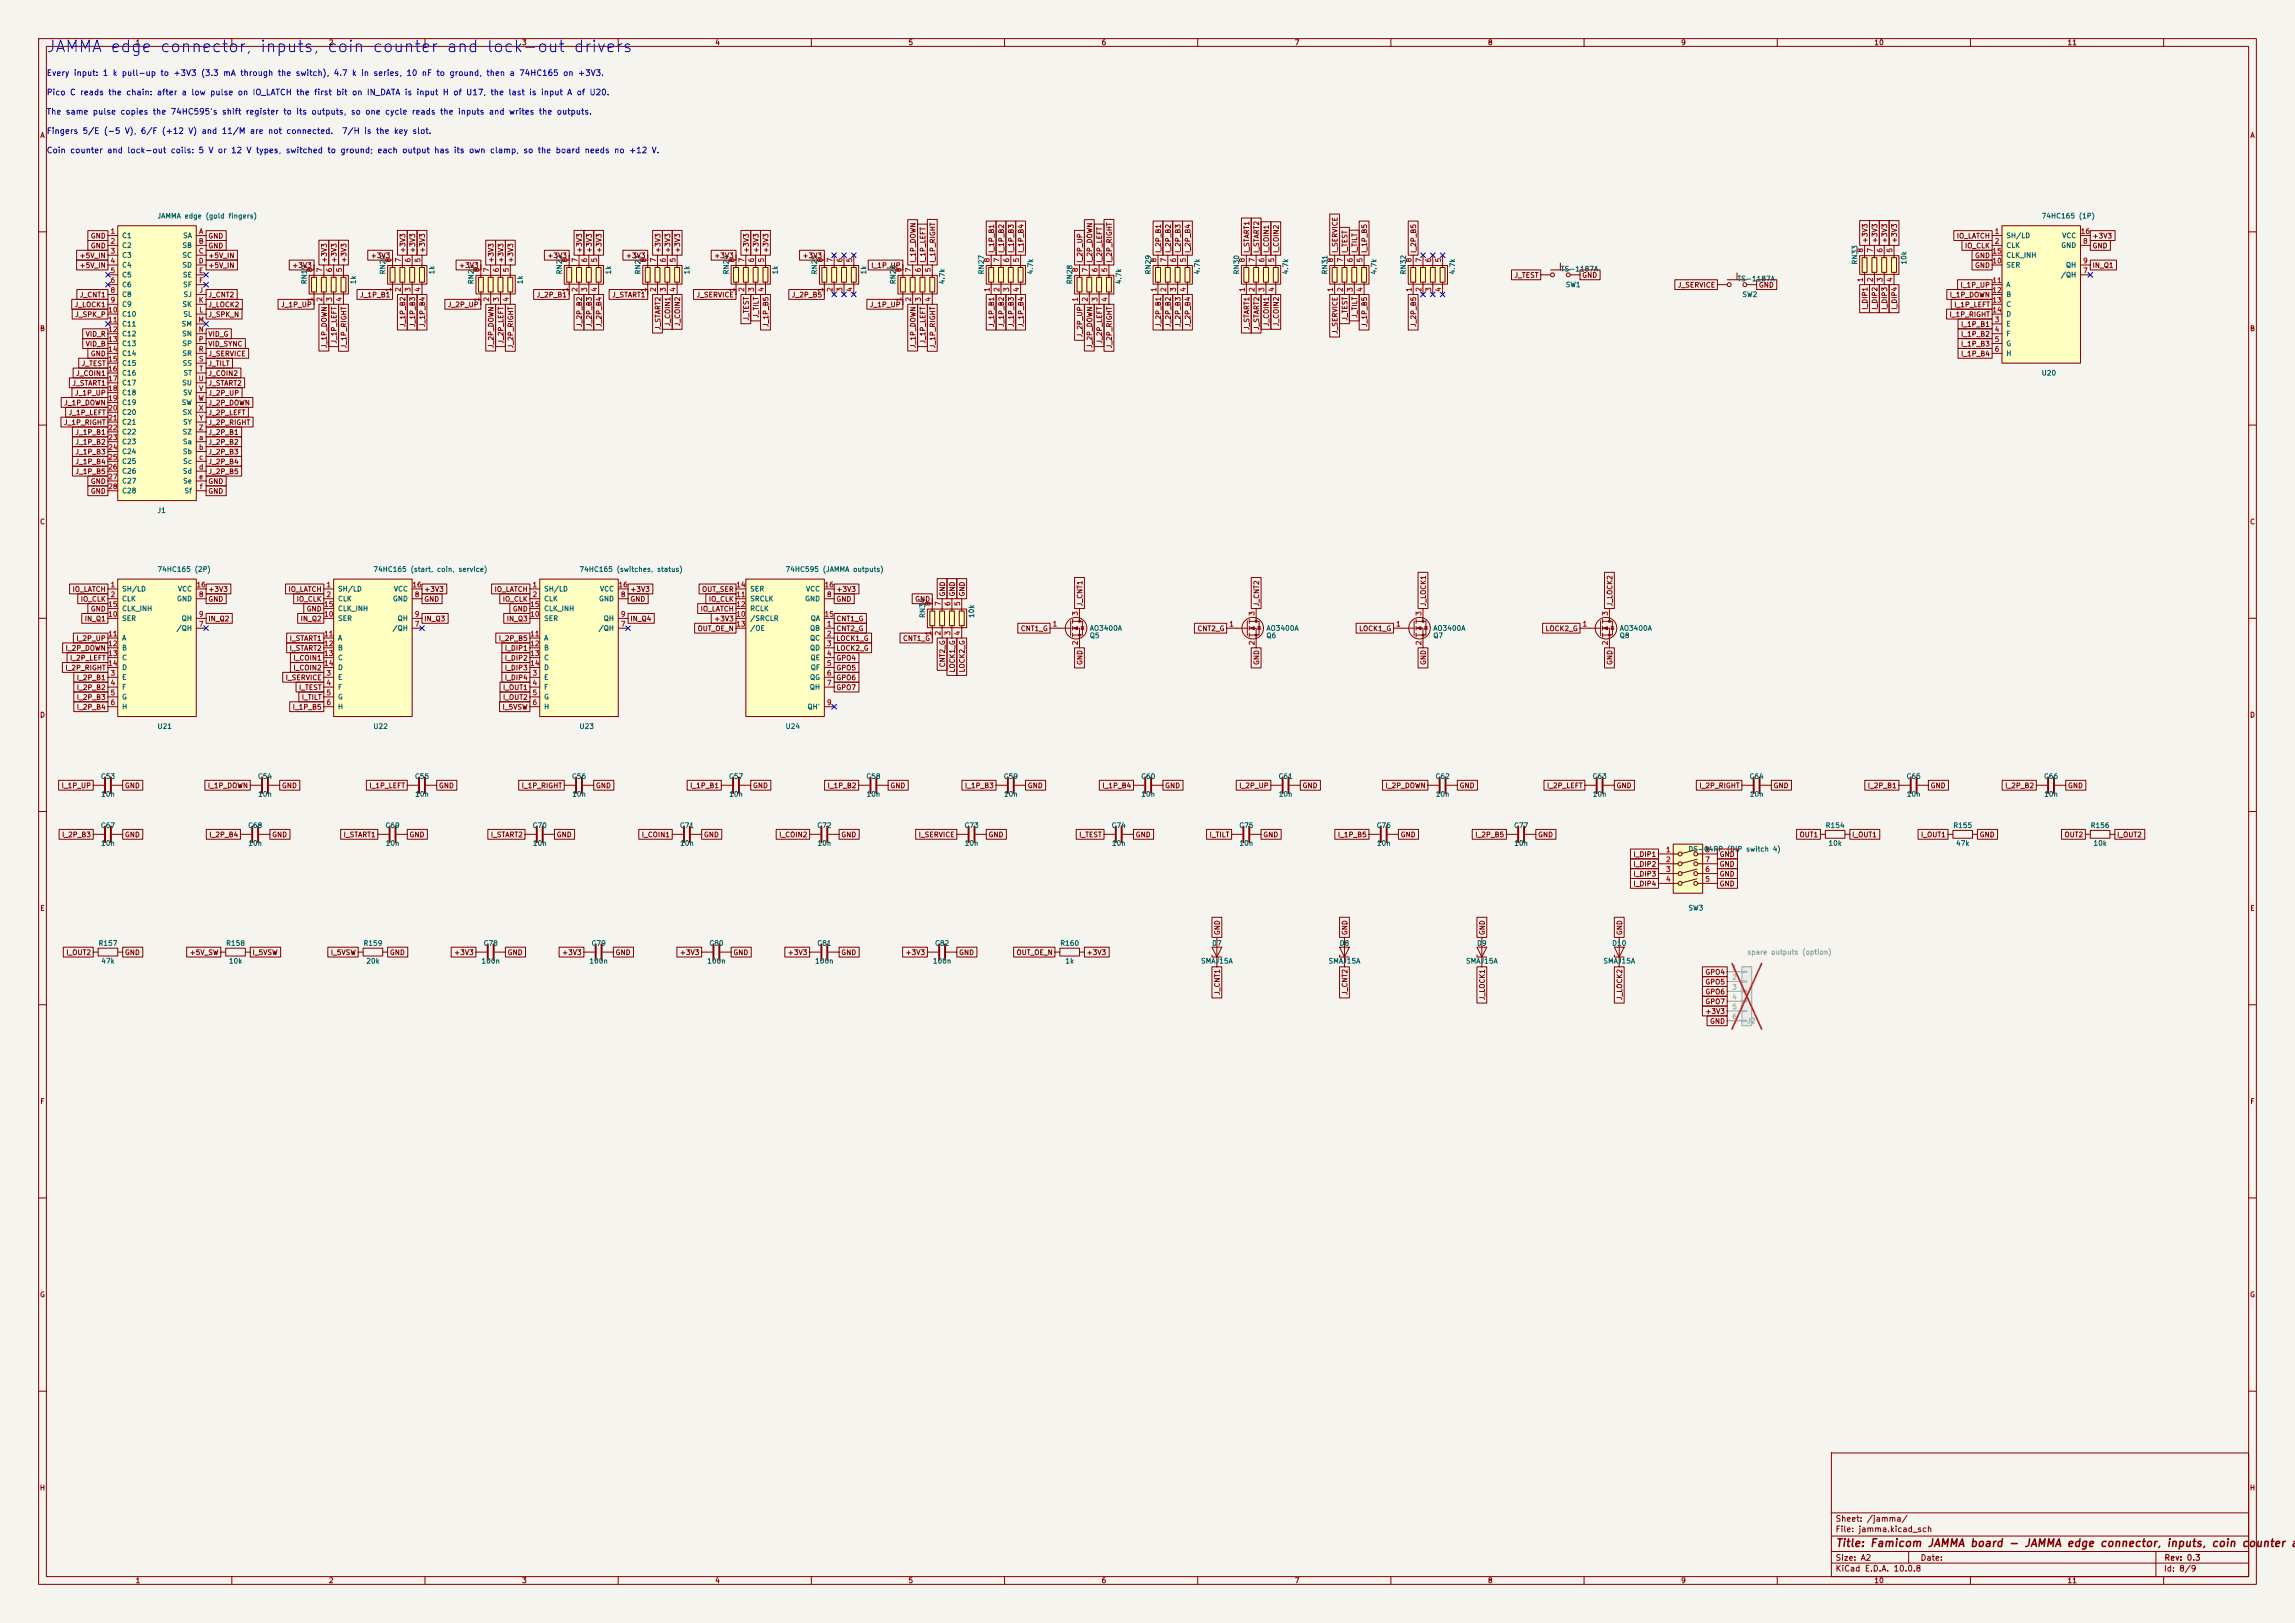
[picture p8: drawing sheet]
<svg xmlns="http://www.w3.org/2000/svg" width="594mm" height="420mm" viewBox="0 0 594 420" stroke-linecap="round" stroke-linejoin="round" font-family="sans-serif">
<defs><g id="words">
<text font-size="3" fill="#0000c2" x="11.8" y="14.3">JAMMA edge connector, inputs, coin counter and lock-out drivers</text>
<text font-size="2" fill="#840000" x="475" y="400.8">Title: Famicom JAMMA board - JAMMA edge connector, inputs, coin counter an</text>
<g font-size="1.5" fill="#0000c2">
<text x="12" y="20">Every input: 1 k pull-up to +3V3 (3.3 mA through the switch), 4.7 k in series, 10 nF to ground, then a 74HC165 on +3V3.</text>
<text x="12" y="25">Pico C reads the chain: after a low pulse on IO_LATCH the first bit on IN_DATA is input H of U17, the last is input A of U20.</text>
<text x="12" y="35">Fingers 5/E (-5 V), 6/F (+12 V) and 11/M are not connected.</text>
<text x="12" y="30">The same pulse copies the 74HC595's shift register to its outputs, so one cycle reads the inputs and writes the outputs.</text>
<text x="88.4" y="35">7/H is the key slot.</text>
<text x="12" y="40">Coin counter and lock-out coils: 5 V or 12 V types, switched to ground; each output has its own clamp, so the board needs no +12 V.</text>
</g>
<g font-size="1.5" fill="#840000">
<text x="475" y="394.1">Sheet: /jamma/</text>
<text x="475" y="396.8">File: jamma.kicad_sch</text>
<text x="475" y="407">KiCad E.D.A. 10.0.8</text>
<text x="475" y="404.2">Size: A2</text>
<text x="497" y="404.2">Date:</text>
<text x="560" y="407">Id: 8/9</text>
<text x="560.1" y="404.2">Rev: 0.3</text>
</g>
<g font-size="1.3" fill="#840000">
<text x="35" y="12">1</text>
<text x="85" y="12">2</text>
<text x="135" y="12">3</text>
<text x="185" y="12">4</text>
<text x="235" y="12">5</text>
<text x="285" y="12">6</text>
<text x="335" y="12">7</text>
<text x="385" y="12">8</text>
<text x="435" y="12">9</text>
<text x="485" y="12">10</text>
<text x="535" y="12">11</text>
<text x="10.3" y="36">A</text>
<text x="582.3" y="36">A</text>
<text x="23.4" y="62">GND</text>
<text x="23.4" y="64.6">GND</text>
<text x="53.8" y="62">GND</text>
<text x="53.8" y="64.6">GND</text>
<text x="105.2" y="65.6" transform="rotate(-90 105.2 65.6)">+3V3</text>
<text x="107.7" y="65.6" transform="rotate(-90 107.7 65.6)">+3V3</text>
<text x="110.3" y="65.6" transform="rotate(-90 110.3 65.6)">+3V3</text>
<text x="150.9" y="65.6" transform="rotate(-90 150.9 65.6)">+3V3</text>
<text x="153.5" y="65.6" transform="rotate(-90 153.5 65.6)">+3V3</text>
<text x="156" y="65.6" transform="rotate(-90 156 65.6)">+3V3</text>
<text x="171.2" y="65.6" transform="rotate(-90 171.2 65.6)">+3V3</text>
<text x="173.8" y="65.6" transform="rotate(-90 173.8 65.6)">+3V3</text>
<text x="176.3" y="65.6" transform="rotate(-90 176.3 65.6)">+3V3</text>
<text x="194.1" y="65.6" transform="rotate(-90 194.1 65.6)">+3V3</text>
<text x="196.6" y="65.6" transform="rotate(-90 196.6 65.6)">+3V3</text>
<text x="199.2" y="65.6" transform="rotate(-90 199.2 65.6)">+3V3</text>
<text x="257.6" y="65.6" transform="rotate(-90 257.6 65.6)">I_1P_B1</text>
<text x="260.1" y="65.6" transform="rotate(-90 260.1 65.6)">I_1P_B2</text>
<text x="262.7" y="65.6" transform="rotate(-90 262.7 65.6)">I_1P_B3</text>
<text x="265.2" y="65.6" transform="rotate(-90 265.2 65.6)">I_1P_B4</text>
<text x="300.8" y="65.6" transform="rotate(-90 300.8 65.6)">I_2P_B1</text>
<text x="303.3" y="65.6" transform="rotate(-90 303.3 65.6)">I_2P_B2</text>
<text x="305.9" y="65.6" transform="rotate(-90 305.9 65.6)">I_2P_B3</text>
<text x="308.4" y="65.6" transform="rotate(-90 308.4 65.6)">I_2P_B4</text>
<text x="323.6" y="65.6" transform="rotate(-90 323.6 65.6)">I_START1</text>
<text x="326.2" y="65.6" transform="rotate(-90 326.2 65.6)">I_START2</text>
<text x="328.7" y="65.6" transform="rotate(-90 328.7 65.6)">I_COIN1</text>
<text x="331.3" y="65.6" transform="rotate(-90 331.3 65.6)">I_COIN2</text>
<text x="346.5" y="65.6" transform="rotate(-90 346.5 65.6)">I_SERVICE</text>
<text x="349" y="65.6" transform="rotate(-90 349 65.6)">I_TEST</text>
<text x="351.6" y="65.6" transform="rotate(-90 351.6 65.6)">I_TILT</text>
<text x="354.1" y="65.6" transform="rotate(-90 354.1 65.6)">I_1P_B5</text>
<text x="366.8" y="65.6" transform="rotate(-90 366.8 65.6)">I_2P_B5</text>
<text x="483.7" y="63.1" transform="rotate(-90 483.7 63.1)">+3V3</text>
<text x="486.2" y="63.1" transform="rotate(-90 486.2 63.1)">+3V3</text>
<text x="488.7" y="63.1" transform="rotate(-90 488.7 63.1)">+3V3</text>
<text x="491.3" y="63.1" transform="rotate(-90 491.3 63.1)">+3V3</text>
<text x="506.3" y="62">IO_LATCH</text>
<text x="508.4" y="64.6">IO_CLK</text>
<text x="541.5" y="64.6">GND</text>
<text x="541.5" y="62">+3V3</text>
<text x="20.5" y="69.6">+5V_IN</text>
<text x="20.5" y="67.1">+5V_IN</text>
<text x="53.8" y="67.1">+5V_IN</text>
<text x="53.8" y="69.6">+5V_IN</text>
<text x="75.5" y="69.6">+3V3</text>
<text x="84.9" y="68.1" transform="rotate(-90 84.9 68.1)">+3V3</text>
<text x="87.4" y="68.1" transform="rotate(-90 87.4 68.1)">+3V3</text>
<text x="90" y="68.1" transform="rotate(-90 90 68.1)">+3V3</text>
<text x="95.8" y="67.1">+3V3</text>
<text x="118.7" y="69.6">+3V3</text>
<text x="128.1" y="68.1" transform="rotate(-90 128.1 68.1)">+3V3</text>
<text x="130.6" y="68.1" transform="rotate(-90 130.6 68.1)">+3V3</text>
<text x="133.1" y="68.1" transform="rotate(-90 133.1 68.1)">+3V3</text>
<text x="141.5" y="67.1">+3V3</text>
<text x="161.9" y="67.1">+3V3</text>
<text x="184.7" y="67.1">+3V3</text>
<text x="207.6" y="67.1">+3V3</text>
<text x="225.4" y="69.6">I_1P_UP</text>
<text x="237.3" y="68.1" transform="rotate(-90 237.3 68.1)">I_1P_DOWN</text>
<text x="239.8" y="68.1" transform="rotate(-90 239.8 68.1)">I_1P_LEFT</text>
<text x="242.4" y="68.1" transform="rotate(-90 242.4 68.1)">I_1P_RIGHT</text>
<text x="280.5" y="68.1" transform="rotate(-90 280.5 68.1)">I_2P_UP</text>
<text x="283" y="68.1" transform="rotate(-90 283 68.1)">I_2P_DOWN</text>
<text x="285.5" y="68.1" transform="rotate(-90 285.5 68.1)">I_2P_LEFT</text>
<text x="288.1" y="68.1" transform="rotate(-90 288.1 68.1)">I_2P_RIGHT</text>
<text x="511" y="69.6">GND</text>
<text x="511" y="67.1">GND</text>
<text x="541.5" y="69.6">IN_Q1</text>
<text x="20.5" y="77.3">J_CNT1</text>
<text x="53.8" y="77.3">J_CNT2</text>
<text x="93" y="77.3">J_1P_B1</text>
<text x="138.8" y="77.3">J_2P_B1</text>
<text x="158.3" y="77.3">J_START1</text>
<text x="180.1" y="77.3">J_SERVICE</text>
<text x="204.8" y="77.3">J_2P_B5</text>
<text x="391.8" y="72.2">J_TEST</text>
<text x="409.4" y="72.2">GND</text>
<text x="434.1" y="74.7">J_SERVICE</text>
<text x="455.1" y="74.7">GND</text>
<text x="504.5" y="77.3">I_1P_DOWN</text>
<text x="507.3" y="74.7">I_1P_UP</text>
<text x="19.2" y="79.8">J_LOCK1</text>
<text x="19.3" y="82.3">J_SPK_P</text>
<text x="53.8" y="82.3">J_SPK_N</text>
<text x="53.8" y="79.8">J_LOCK2</text>
<text x="72.6" y="79.8">J_1P_UP</text>
<text x="115.8" y="79.8">J_2P_UP</text>
<text x="194.1" y="83.1" transform="rotate(-90 194.1 83.1)">J_TEST</text>
<text x="196.6" y="82.4" transform="rotate(-90 196.6 82.4)">J_TILT</text>
<text x="225" y="79.8">J_1P_UP</text>
<text x="349" y="83.1" transform="rotate(-90 349 83.1)">J_TEST</text>
<text x="351.6" y="82.4" transform="rotate(-90 351.6 82.4)">J_TILT</text>
<text x="483.7" y="80.3" transform="rotate(-90 483.7 80.3)">I_DIP1</text>
<text x="486.2" y="80.3" transform="rotate(-90 486.2 80.3)">I_DIP2</text>
<text x="488.7" y="80.3" transform="rotate(-90 488.7 80.3)">I_DIP3</text>
<text x="491.3" y="80.3" transform="rotate(-90 491.3 80.3)">I_DIP4</text>
<text x="504.5" y="82.3">I_1P_RIGHT</text>
<text x="505.7" y="79.8">I_1P_LEFT</text>
<text x="10.2" y="86">B</text>
<text x="22" y="87.4">VID_R</text>
<text x="22" y="90">VID_B</text>
<text x="53.8" y="90">VID_SYNC</text>
<text x="53.8" y="87.4">VID_G</text>
<text x="87.4" y="89.1" transform="rotate(-90 87.4 89.1)">J_1P_LEFT</text>
<text x="105.2" y="84.8" transform="rotate(-90 105.2 84.8)">J_1P_B2</text>
<text x="107.7" y="84.8" transform="rotate(-90 107.7 84.8)">J_1P_B3</text>
<text x="110.3" y="84.8" transform="rotate(-90 110.3 84.8)">J_1P_B4</text>
<text x="130.6" y="89.1" transform="rotate(-90 130.6 89.1)">J_2P_LEFT</text>
<text x="150.9" y="84.8" transform="rotate(-90 150.9 84.8)">J_2P_B2</text>
<text x="153.5" y="84.8" transform="rotate(-90 153.5 84.8)">J_2P_B3</text>
<text x="156" y="84.8" transform="rotate(-90 156 84.8)">J_2P_B4</text>
<text x="171.2" y="85.6" transform="rotate(-90 171.2 85.6)">J_START2</text>
<text x="173.8" y="84.6" transform="rotate(-90 173.8 84.6)">J_COIN1</text>
<text x="176.3" y="84.6" transform="rotate(-90 176.3 84.6)">J_COIN2</text>
<text x="199.2" y="84.8" transform="rotate(-90 199.2 84.8)">J_1P_B5</text>
<text x="239.8" y="89.1" transform="rotate(-90 239.8 89.1)">J_1P_LEFT</text>
<text x="257.6" y="84.8" transform="rotate(-90 257.6 84.8)">J_1P_B1</text>
<text x="260.1" y="84.8" transform="rotate(-90 260.1 84.8)">J_1P_B2</text>
<text x="262.7" y="84.8" transform="rotate(-90 262.7 84.8)">J_1P_B3</text>
<text x="265.2" y="84.8" transform="rotate(-90 265.2 84.8)">J_1P_B4</text>
<text x="280.5" y="87.4" transform="rotate(-90 280.5 87.4)">J_2P_UP</text>
<text x="285.5" y="89.1" transform="rotate(-90 285.5 89.1)">J_2P_LEFT</text>
<text x="300.8" y="84.8" transform="rotate(-90 300.8 84.8)">J_2P_B1</text>
<text x="303.3" y="84.8" transform="rotate(-90 303.3 84.8)">J_2P_B2</text>
<text x="305.9" y="84.8" transform="rotate(-90 305.9 84.8)">J_2P_B3</text>
<text x="308.4" y="84.8" transform="rotate(-90 308.4 84.8)">J_2P_B4</text>
<text x="323.6" y="85.6" transform="rotate(-90 323.6 85.6)">J_START1</text>
<text x="326.2" y="85.6" transform="rotate(-90 326.2 85.6)">J_START2</text>
<text x="328.7" y="84.6" transform="rotate(-90 328.7 84.6)">J_COIN1</text>
<text x="331.3" y="84.6" transform="rotate(-90 331.3 84.6)">J_COIN2</text>
<text x="346.5" y="86.6" transform="rotate(-90 346.5 86.6)">J_SERVICE</text>
<text x="354.1" y="84.8" transform="rotate(-90 354.1 84.8)">J_1P_B5</text>
<text x="366.8" y="84.8" transform="rotate(-90 366.8 84.8)">J_2P_B5</text>
<text x="507.4" y="90">I_1P_B3</text>
<text x="507.4" y="87.4">I_1P_B2</text>
<text x="507.4" y="84.9">I_1P_B1</text>
<text x="582.2" y="86">B</text>
<text x="21" y="95">J_TEST</text>
<text x="23.4" y="92.5">GND</text>
<text x="53.8" y="95">J_TILT</text>
<text x="53.8" y="92.5">J_SERVICE</text>
<text x="84.9" y="90.2" transform="rotate(-90 84.9 90.2)">J_1P_DOWN</text>
<text x="90" y="90.3" transform="rotate(-90 90 90.3)">J_1P_RIGHT</text>
<text x="128.1" y="90.2" transform="rotate(-90 128.1 90.2)">J_2P_DOWN</text>
<text x="133.1" y="90.3" transform="rotate(-90 133.1 90.3)">J_2P_RIGHT</text>
<text x="237.3" y="90.2" transform="rotate(-90 237.3 90.2)">J_1P_DOWN</text>
<text x="242.4" y="90.3" transform="rotate(-90 242.4 90.3)">J_1P_RIGHT</text>
<text x="283" y="90.2" transform="rotate(-90 283 90.2)">J_2P_DOWN</text>
<text x="288.1" y="90.3" transform="rotate(-90 288.1 90.3)">J_2P_RIGHT</text>
<text x="507.4" y="92.5">I_1P_B4</text>
<text x="18.6" y="100.1">J_START1</text>
<text x="19.6" y="97.6">J_COIN1</text>
<text x="53.8" y="97.6">J_COIN2</text>
<text x="53.8" y="100.1">J_START2</text>
<text x="16.5" y="105.2">J_1P_DOWN</text>
<text x="17.6" y="107.7">J_1P_LEFT</text>
<text x="19.3" y="102.7">J_1P_UP</text>
<text x="53.8" y="102.7">J_2P_UP</text>
<text x="53.8" y="105.2">J_2P_DOWN</text>
<text x="53.8" y="107.7">J_2P_LEFT</text>
<text x="16.4" y="110.3">J_1P_RIGHT</text>
<text x="19.4" y="112.8">J_1P_B1</text>
<text x="53.8" y="112.8">J_2P_B1</text>
<text x="53.8" y="110.3">J_2P_RIGHT</text>
<text x="19.4" y="115.4">J_1P_B2</text>
<text x="19.4" y="117.9">J_1P_B3</text>
<text x="53.8" y="115.4">J_2P_B2</text>
<text x="53.8" y="117.9">J_2P_B3</text>
<text x="19.4" y="123">J_1P_B5</text>
<text x="19.4" y="120.4">J_1P_B4</text>
<text x="23.4" y="125.5">GND</text>
<text x="53.8" y="120.4">J_2P_B4</text>
<text x="53.8" y="123">J_2P_B5</text>
<text x="53.8" y="125.5">GND</text>
<text x="23.4" y="128.1">GND</text>
<text x="53.8" y="128.1">GND</text>
<text x="10.2" y="136">C</text>
<text x="582.2" y="136">C</text>
<text x="18.6" y="153.5">IO_LATCH</text>
<text x="20.8" y="156">IO_CLK</text>
<text x="53.8" y="153.5">+3V3</text>
<text x="53.8" y="156">GND</text>
<text x="74.5" y="153.5">IO_LATCH</text>
<text x="76.6" y="156">IO_CLK</text>
<text x="109.7" y="153.5">+3V3</text>
<text x="109.7" y="156">GND</text>
<text x="127.9" y="153.5">IO_LATCH</text>
<text x="130" y="156">IO_CLK</text>
<text x="163" y="153.5">+3V3</text>
<text x="163" y="156">GND</text>
<text x="181.6" y="153.5">OUT_SER</text>
<text x="183.3" y="156">IO_CLK</text>
<text x="216.3" y="153.5">+3V3</text>
<text x="216.3" y="156">GND</text>
<text x="236.7" y="156">GND</text>
<text x="244.9" y="154.5" transform="rotate(-90 244.9 154.5)">GND</text>
<text x="247.4" y="154.5" transform="rotate(-90 247.4 154.5)">GND</text>
<text x="250" y="154.5" transform="rotate(-90 250 154.5)">GND</text>
<text x="21.8" y="161.1">IN_Q1</text>
<text x="23.4" y="158.5">GND</text>
<text x="53.8" y="161.1">IN_Q2</text>
<text x="77.7" y="161.1">IN_Q2</text>
<text x="79.2" y="158.5">GND</text>
<text x="109.7" y="161.1">IN_Q3</text>
<text x="131" y="161.1">IN_Q3</text>
<text x="132.6" y="158.5">GND</text>
<text x="163" y="161.1">IN_Q4</text>
<text x="181.2" y="158.5">IO_LATCH</text>
<text x="184.7" y="161.1">+3V3</text>
<text x="216.3" y="161.1">CNT1_G</text>
<text x="280.5" y="157" transform="rotate(-90 280.5 157)">J_CNT1</text>
<text x="326.2" y="157" transform="rotate(-90 326.2 157)">J_CNT2</text>
<text x="369.4" y="157" transform="rotate(-90 369.4 157)">J_LOCK1</text>
<text x="417.6" y="157" transform="rotate(-90 417.6 157)">J_LOCK2</text>
<text x="19.6" y="166.2">I_2P_UP</text>
<text x="74.8" y="166.2">I_START1</text>
<text x="129" y="166.2">I_2P_B5</text>
<text x="180.4" y="163.6">OUT_OE_N</text>
<text x="216.3" y="166.2">LOCK1_G</text>
<text x="216.3" y="163.6">CNT2_G</text>
<text x="233.6" y="166.2">CNT1_G</text>
<text x="264.1" y="163.6">CNT1_G</text>
<text x="309.8" y="163.6">CNT2_G</text>
<text x="351.6" y="163.6">LOCK1_G</text>
<text x="399.9" y="163.6">LOCK2_G</text>
<text x="16.8" y="173.8">I_2P_RIGHT</text>
<text x="16.8" y="168.7">I_2P_DOWN</text>
<text x="18" y="171.2">I_2P_LEFT</text>
<text x="74.8" y="168.7">I_START2</text>
<text x="75.8" y="173.8">I_COIN2</text>
<text x="75.8" y="171.2">I_COIN1</text>
<text x="130.5" y="173.8">I_DIP3</text>
<text x="130.5" y="171.2">I_DIP2</text>
<text x="130.5" y="168.7">I_DIP1</text>
<text x="216.3" y="173.8">GPO5</text>
<text x="216.3" y="171.2">GPO4</text>
<text x="216.3" y="168.7">LOCK2_G</text>
<text x="244.9" y="172.8" transform="rotate(-90 244.9 172.8)">CNT2_G</text>
<text x="280.5" y="172.2" transform="rotate(-90 280.5 172.2)">GND</text>
<text x="326.2" y="172.2" transform="rotate(-90 326.2 172.2)">GND</text>
<text x="369.4" y="172.2" transform="rotate(-90 369.4 172.2)">GND</text>
<text x="417.6" y="172.2" transform="rotate(-90 417.6 172.2)">GND</text>
<text x="19.7" y="176.3">I_2P_B1</text>
<text x="19.7" y="178.9">I_2P_B2</text>
<text x="73.8" y="176.3">I_SERVICE</text>
<text x="77.3" y="178.9">I_TEST</text>
<text x="130" y="178.9">I_OUT1</text>
<text x="130.5" y="176.3">I_DIP4</text>
<text x="216.3" y="178.9">GPO7</text>
<text x="216.3" y="176.3">GPO6</text>
<text x="247.4" y="174.1" transform="rotate(-90 247.4 174.1)">LOCK1_G</text>
<text x="250" y="174.1" transform="rotate(-90 250 174.1)">LOCK2_G</text>
<text x="10.2" y="186">D</text>
<text x="19.7" y="181.4">I_2P_B3</text>
<text x="19.7" y="183.9">I_2P_B4</text>
<text x="75.6" y="183.9">I_1P_B5</text>
<text x="78" y="181.4">I_TILT</text>
<text x="129.9" y="183.9">I_5VSW</text>
<text x="130" y="181.4">I_OUT2</text>
<text x="582.2" y="186">D</text>
<text x="15.8" y="204.3">I_1P_UP</text>
<text x="32.2" y="204.3">GND</text>
<text x="53.7" y="204.3">I_1P_DOWN</text>
<text x="72.8" y="204.3">GND</text>
<text x="95.5" y="204.3">I_1P_LEFT</text>
<text x="113.5" y="204.3">GND</text>
<text x="134.9" y="204.3">I_1P_RIGHT</text>
<text x="154.1" y="204.3">GND</text>
<text x="178.5" y="204.3">I_1P_B1</text>
<text x="194.8" y="204.3">GND</text>
<text x="214" y="204.3">I_1P_B2</text>
<text x="230.3" y="204.3">GND</text>
<text x="249.6" y="204.3">I_1P_B3</text>
<text x="265.9" y="204.3">GND</text>
<text x="285.2" y="204.3">I_1P_B4</text>
<text x="301.4" y="204.3">GND</text>
<text x="320.6" y="204.3">I_2P_UP</text>
<text x="337" y="204.3">GND</text>
<text x="358.5" y="204.3">I_2P_DOWN</text>
<text x="377.6" y="204.3">GND</text>
<text x="400.3" y="204.3">I_2P_LEFT</text>
<text x="418.3" y="204.3">GND</text>
<text x="439.7" y="204.3">I_2P_RIGHT</text>
<text x="458.9" y="204.3">GND</text>
<text x="483.3" y="204.3">I_2P_B1</text>
<text x="499.6" y="204.3">GND</text>
<text x="518.8" y="204.3">I_2P_B2</text>
<text x="535.1" y="204.3">GND</text>
<text x="15.9" y="217">I_2P_B3</text>
<text x="32.2" y="217">GND</text>
<text x="54" y="217">I_2P_B4</text>
<text x="70.3" y="217">GND</text>
<text x="88.8" y="217">I_START1</text>
<text x="105.9" y="217">GND</text>
<text x="126.9" y="217">I_START2</text>
<text x="144" y="217">GND</text>
<text x="166" y="217">I_COIN1</text>
<text x="182.1" y="217">GND</text>
<text x="201.5" y="217">I_COIN2</text>
<text x="217.6" y="217">GND</text>
<text x="237.6" y="217">I_SERVICE</text>
<text x="255.7" y="217">GND</text>
<text x="279.2" y="217">I_TEST</text>
<text x="293.8" y="217">GND</text>
<text x="312.9" y="217">I_TILT</text>
<text x="326.8" y="217">GND</text>
<text x="346.1" y="217">I_1P_B5</text>
<text x="362.4" y="217">GND</text>
<text x="381.7" y="217">I_2P_B5</text>
<text x="398" y="217">GND</text>
<text x="465.6" y="217">OUT1</text>
<text x="479.2" y="217">I_OUT1</text>
<text x="497.1" y="217">I_OUT1</text>
<text x="512.3" y="217">GND</text>
<text x="534.2" y="217">OUT2</text>
<text x="547.8" y="217">I_OUT2</text>
<text x="422.6" y="222">I_DIP1</text>
<text x="422.6" y="224.6">I_DIP2</text>
<text x="422.6" y="227.1">I_DIP3</text>
<text x="444.9" y="222">GND</text>
<text x="444.9" y="224.6">GND</text>
<text x="444.9" y="227.1">GND</text>
<text x="422.6" y="229.7">I_DIP4</text>
<text x="444.9" y="229.7">GND</text>
<text x="10.3" y="236">E</text>
<text x="582.3" y="236">E</text>
<text x="316" y="242.1" transform="rotate(-90 316 242.1)">GND</text>
<text x="349" y="242.1" transform="rotate(-90 349 242.1)">GND</text>
<text x="384.6" y="242.1" transform="rotate(-90 384.6 242.1)">GND</text>
<text x="420.2" y="242.1" transform="rotate(-90 420.2 242.1)">GND</text>
<text x="17" y="247.4">I_OUT2</text>
<text x="32.2" y="247.4">GND</text>
<text x="48.9" y="247.4">+5V_SW</text>
<text x="65.2" y="247.4">I_5VSW</text>
<text x="85.5" y="247.4">I_5VSW</text>
<text x="100.8" y="247.4">GND</text>
<text x="117.4" y="247.4">+3V3</text>
<text x="131.3" y="247.4">GND</text>
<text x="145.3" y="247.4">+3V3</text>
<text x="159.2" y="247.4">GND</text>
<text x="175.8" y="247.4">+3V3</text>
<text x="189.7" y="247.4">GND</text>
<text x="203.8" y="247.4">+3V3</text>
<text x="217.6" y="247.4">GND</text>
<text x="234.2" y="247.4">+3V3</text>
<text x="248.1" y="247.4">GND</text>
<text x="263" y="247.4">OUT_OE_N</text>
<text x="281.1" y="247.4">+3V3</text>
<text x="316" y="257.6" transform="rotate(-90 316 257.6)">J_CNT1</text>
<text x="349" y="257.6" transform="rotate(-90 349 257.6)">J_CNT2</text>
<text x="441.3" y="255.1">GPO5</text>
<text x="441.3" y="252.5">GPO4</text>
<text x="441.3" y="257.6">GPO6</text>
<text x="384.6" y="258.9" transform="rotate(-90 384.6 258.9)">J_LOCK1</text>
<text x="420.2" y="258.9" transform="rotate(-90 420.2 258.9)">J_LOCK2</text>
<text x="441.3" y="260.1">GPO7</text>
<text x="441.3" y="262.7">+3V3</text>
<text x="442.5" y="265.2">GND</text>
<text x="10.3" y="286">F</text>
<text x="582.3" y="286">F</text>
<text x="10.2" y="336">G</text>
<text x="582.2" y="336">G</text>
<text x="10.2" y="386">H</text>
<text x="582.2" y="386">H</text>
<text x="35" y="410">1</text>
<text x="85" y="410">2</text>
<text x="135" y="410">3</text>
<text x="185" y="410">4</text>
<text x="235" y="410">5</text>
<text x="285" y="410">6</text>
<text x="335" y="410">7</text>
<text x="385" y="410">8</text>
<text x="435" y="410">9</text>
<text x="485" y="410">10</text>
<text x="535" y="410">11</text>
</g>
<g font-size="1.3" fill="#006464">
<text x="40.6" y="56.8">JAMMA edge (gold fingers)</text>
<text x="528.3" y="56.8">74HC165 (1P)</text>
<text x="31.5" y="61.9">C1</text>
<text x="31.5" y="64.5">C2</text>
<text x="47.1" y="64.5">SB</text>
<text x="47.3" y="61.9">SA</text>
<text x="519.1" y="61.9">SH/LD</text>
<text x="519.1" y="64.5">CLK</text>
<text x="533.4" y="64.5">GND</text>
<text x="533.6" y="61.9">VCC</text>
<text x="31.5" y="67">C3</text>
<text x="31.5" y="69.5">C4</text>
<text x="47.1" y="67">SC</text>
<text x="47.1" y="69.5">SD</text>
<text x="100" y="71.1" transform="rotate(-90 100 71.1)">RN20</text>
<text x="112.7" y="71.1" transform="rotate(-90 112.7 71.1)">1k</text>
<text x="145.7" y="71.1" transform="rotate(-90 145.7 71.1)">RN22</text>
<text x="158.4" y="71.1" transform="rotate(-90 158.4 71.1)">1k</text>
<text x="166.1" y="71.1" transform="rotate(-90 166.1 71.1)">RN23</text>
<text x="178.8" y="71.1" transform="rotate(-90 178.8 71.1)">1k</text>
<text x="188.9" y="71.1" transform="rotate(-90 188.9 71.1)">RN24</text>
<text x="201.6" y="71.1" transform="rotate(-90 201.6 71.1)">1k</text>
<text x="211.8" y="71.1" transform="rotate(-90 211.8 71.1)">RN25</text>
<text x="224.5" y="71.1" transform="rotate(-90 224.5 71.1)">1k</text>
<text x="255" y="71.1" transform="rotate(-90 255 71.1)">RN27</text>
<text x="267.7" y="71.1" transform="rotate(-90 267.7 71.1)">4.7k</text>
<text x="298.1" y="71.1" transform="rotate(-90 298.1 71.1)">RN29</text>
<text x="310.8" y="71.1" transform="rotate(-90 310.8 71.1)">4.7k</text>
<text x="321" y="71.1" transform="rotate(-90 321 71.1)">RN30</text>
<text x="333.7" y="71.1" transform="rotate(-90 333.7 71.1)">4.7k</text>
<text x="343.9" y="71.1" transform="rotate(-90 343.9 71.1)">RN31</text>
<text x="356.6" y="71.1" transform="rotate(-90 356.6 71.1)">4.7k</text>
<text x="364.2" y="71.1" transform="rotate(-90 364.2 71.1)">RN32</text>
<text x="376.9" y="71.1" transform="rotate(-90 376.9 71.1)">4.7k</text>
<text x="403.8" y="70.6">TS-1187A</text>
<text x="481" y="68.6" transform="rotate(-90 481 68.6)">RN33</text>
<text x="493.7" y="68.6" transform="rotate(-90 493.7 68.6)">10k</text>
<text x="519.1" y="69.5">SER</text>
<text x="519.1" y="67">CLK_INH</text>
<text x="534.6" y="69.5">QH</text>
<text x="31.5" y="72.1">C5</text>
<text x="31.5" y="74.6">C6</text>
<text x="31.5" y="77.2">C8</text>
<text x="47.2" y="72.1">SE</text>
<text x="47.3" y="74.6">SF</text>
<text x="47.4" y="77.2">SJ</text>
<text x="79.7" y="73.7" transform="rotate(-90 79.7 73.7)">RN19</text>
<text x="92.4" y="73.7" transform="rotate(-90 92.4 73.7)">1k</text>
<text x="122.9" y="73.7" transform="rotate(-90 122.9 73.7)">RN21</text>
<text x="135.6" y="73.7" transform="rotate(-90 135.6 73.7)">1k</text>
<text x="232.1" y="73.7" transform="rotate(-90 232.1 73.7)">RN26</text>
<text x="244.8" y="73.7" transform="rotate(-90 244.8 73.7)">4.7k</text>
<text x="277.8" y="73.7" transform="rotate(-90 277.8 73.7)">RN28</text>
<text x="290.5" y="73.7" transform="rotate(-90 290.5 73.7)">4.7k</text>
<text x="405.1" y="74.6">SW1</text>
<text x="449.6" y="73.1">TS-1187A</text>
<text x="450.8" y="77.2">SW2</text>
<text x="519.1" y="74.6">A</text>
<text x="519.1" y="77.2">B</text>
<text x="533.2" y="72.1">/QH</text>
<text x="31.5" y="79.7">C9</text>
<text x="31.5" y="82.2">C10</text>
<text x="47.1" y="79.7">SK</text>
<text x="47.3" y="82.2">SL</text>
<text x="519.1" y="79.7">C</text>
<text x="519.1" y="82.2">D</text>
<text x="31.5" y="84.8">C11</text>
<text x="31.5" y="87.3">C12</text>
<text x="31.5" y="89.9">C13</text>
<text x="46.9" y="84.8">SM</text>
<text x="47" y="87.3">SN</text>
<text x="47.1" y="89.9">SP</text>
<text x="519.1" y="84.8">E</text>
<text x="519.1" y="87.3">F</text>
<text x="519.1" y="89.9">G</text>
<text x="31.5" y="92.4">C14</text>
<text x="31.5" y="94.9">C15</text>
<text x="47.1" y="92.4">SR</text>
<text x="47.1" y="94.9">SS</text>
<text x="519.1" y="92.4">H</text>
<text x="31.5" y="97.5">C16</text>
<text x="31.5" y="100">C17</text>
<text x="47" y="100">SU</text>
<text x="47.4" y="97.5">ST</text>
<text x="528.3" y="97.5">U20</text>
<text x="31.5" y="102.6">C18</text>
<text x="31.5" y="105.1">C19</text>
<text x="31.5" y="107.6">C20</text>
<text x="46.9" y="105.1">SW</text>
<text x="47.1" y="107.6">SX</text>
<text x="47.3" y="102.6">SV</text>
<text x="31.5" y="110.2">C21</text>
<text x="31.5" y="112.7">C22</text>
<text x="47.1" y="112.7">SZ</text>
<text x="47.3" y="110.2">SY</text>
<text x="31.5" y="115.3">C23</text>
<text x="31.5" y="117.8">C24</text>
<text x="47.2" y="115.3">Sa</text>
<text x="47.2" y="117.8">Sb</text>
<text x="31.5" y="120.3">C25</text>
<text x="31.5" y="122.9">C26</text>
<text x="31.5" y="125.4">C27</text>
<text x="47.2" y="122.9">Sd</text>
<text x="47.3" y="120.3">Sc</text>
<text x="47.3" y="125.4">Se</text>
<text x="31.5" y="128">C28</text>
<text x="47.6" y="128">Sf</text>
<text x="40.6" y="133">J1</text>
<text x="40.6" y="148.3">74HC165 (2P)</text>
<text x="96.5" y="148.3">74HC165 (start, coin, service)</text>
<text x="149.8" y="148.3">74HC165 (switches, status)</text>
<text x="203.2" y="148.3">74HC595 (JAMMA outputs)</text>
<text x="31.5" y="153.4">SH/LD</text>
<text x="31.5" y="155.9">CLK</text>
<text x="45.7" y="155.9">GND</text>
<text x="45.9" y="153.4">VCC</text>
<text x="87.3" y="153.4">SH/LD</text>
<text x="87.3" y="155.9">CLK</text>
<text x="101.6" y="155.9">GND</text>
<text x="101.8" y="153.4">VCC</text>
<text x="140.7" y="153.4">SH/LD</text>
<text x="140.7" y="155.9">CLK</text>
<text x="154.9" y="155.9">GND</text>
<text x="155.1" y="153.4">VCC</text>
<text x="194" y="155.9">SRCLK</text>
<text x="194" y="153.4">SER</text>
<text x="208.2" y="155.9">GND</text>
<text x="208.5" y="153.4">VCC</text>
<text x="31.5" y="161">SER</text>
<text x="31.5" y="158.4">CLK_INH</text>
<text x="46.9" y="161">QH</text>
<text x="87.3" y="161">SER</text>
<text x="87.3" y="158.4">CLK_INH</text>
<text x="102.8" y="161">QH</text>
<text x="140.7" y="161">SER</text>
<text x="140.7" y="158.4">CLK_INH</text>
<text x="156.1" y="161">QH</text>
<text x="194" y="161">/SRCLR</text>
<text x="194" y="158.4">RCLK</text>
<text x="209.7" y="161">QA</text>
<text x="239.7" y="160" transform="rotate(-90 239.7 160)">RN34</text>
<text x="252.4" y="160" transform="rotate(-90 252.4 160)">10k</text>
<text x="31.5" y="166.1">A</text>
<text x="45.6" y="163.5">/QH</text>
<text x="87.3" y="166.1">A</text>
<text x="101.4" y="163.5">/QH</text>
<text x="140.7" y="166.1">A</text>
<text x="154.8" y="163.5">/QH</text>
<text x="194" y="163.5">/OE</text>
<text x="209.5" y="163.5">QB</text>
<text x="209.5" y="166.1">QC</text>
<text x="281.9" y="165.4">Q5</text>
<text x="281.9" y="163.5">AO3400A</text>
<text x="327.6" y="165.4">Q6</text>
<text x="327.6" y="163.5">AO3400A</text>
<text x="370.8" y="165.4">Q7</text>
<text x="370.8" y="163.5">AO3400A</text>
<text x="419.1" y="165.4">Q8</text>
<text x="419.1" y="163.5">AO3400A</text>
<text x="31.5" y="168.6">B</text>
<text x="31.5" y="171.1">C</text>
<text x="31.5" y="173.7">D</text>
<text x="87.3" y="168.6">B</text>
<text x="87.3" y="171.1">C</text>
<text x="87.3" y="173.7">D</text>
<text x="140.7" y="168.6">B</text>
<text x="140.7" y="171.1">C</text>
<text x="140.7" y="173.7">D</text>
<text x="209.5" y="168.6">QD</text>
<text x="209.6" y="171.1">QE</text>
<text x="209.7" y="173.7">QF</text>
<text x="31.5" y="176.2">E</text>
<text x="31.5" y="178.8">F</text>
<text x="87.3" y="176.2">E</text>
<text x="87.3" y="178.8">F</text>
<text x="140.7" y="176.2">E</text>
<text x="140.7" y="178.8">F</text>
<text x="209.5" y="178.8">QH</text>
<text x="209.5" y="176.2">QG</text>
<text x="31.5" y="181.3">G</text>
<text x="31.5" y="183.8">H</text>
<text x="87.3" y="181.3">G</text>
<text x="87.3" y="183.8">H</text>
<text x="140.7" y="181.3">G</text>
<text x="140.7" y="183.8">H</text>
<text x="208.9" y="183.8">QH'</text>
<text x="40.6" y="188.9">U21</text>
<text x="96.5" y="188.9">U22</text>
<text x="149.8" y="188.9">U23</text>
<text x="203.2" y="188.9">U24</text>
<text x="26" y="201.9">C53</text>
<text x="66.6" y="201.9">C54</text>
<text x="107.2" y="201.9">C55</text>
<text x="147.9" y="201.9">C56</text>
<text x="188.5" y="201.9">C57</text>
<text x="224.1" y="201.9">C58</text>
<text x="259.6" y="201.9">C59</text>
<text x="295.2" y="201.9">C60</text>
<text x="330.8" y="201.9">C61</text>
<text x="371.4" y="201.9">C62</text>
<text x="412" y="201.9">C63</text>
<text x="452.7" y="201.9">C64</text>
<text x="493.3" y="201.9">C65</text>
<text x="528.9" y="201.9">C66</text>
<text x="26" y="206.5">10n</text>
<text x="66.7" y="206.5">10n</text>
<text x="107.3" y="206.5">10n</text>
<text x="147.9" y="206.5">10n</text>
<text x="188.6" y="206.5">10n</text>
<text x="224.1" y="206.5">10n</text>
<text x="259.7" y="206.5">10n</text>
<text x="295.3" y="206.5">10n</text>
<text x="330.8" y="206.5">10n</text>
<text x="371.5" y="206.5">10n</text>
<text x="412.1" y="206.5">10n</text>
<text x="452.7" y="206.5">10n</text>
<text x="493.4" y="206.5">10n</text>
<text x="528.9" y="206.5">10n</text>
<text x="26" y="214.6">C67</text>
<text x="64.1" y="214.6">C68</text>
<text x="99.6" y="214.6">C69</text>
<text x="137.7" y="214.6">C70</text>
<text x="175.8" y="214.6">C71</text>
<text x="211.4" y="214.6">C72</text>
<text x="249.5" y="214.6">C73</text>
<text x="287.6" y="214.6">C74</text>
<text x="320.6" y="214.6">C75</text>
<text x="356.2" y="214.6">C76</text>
<text x="391.7" y="214.6">C77</text>
<text x="472.4" y="214.6">R154</text>
<text x="505.4" y="214.6">R155</text>
<text x="541" y="214.6">R156</text>
<text x="26" y="219.2">10n</text>
<text x="64.1" y="219.2">10n</text>
<text x="99.7" y="219.2">10n</text>
<text x="137.8" y="219.2">10n</text>
<text x="175.9" y="219.2">10n</text>
<text x="211.4" y="219.2">10n</text>
<text x="249.5" y="219.2">10n</text>
<text x="287.6" y="219.2">10n</text>
<text x="320.7" y="219.2">10n</text>
<text x="356.2" y="219.2">10n</text>
<text x="391.8" y="219.2">10n</text>
<text x="436.9" y="220.7">DS-04RP (DIP switch 4)</text>
<text x="473.1" y="219.2">10k</text>
<text x="506.1" y="219.2">47k</text>
<text x="541.7" y="219.2">10k</text>
<text x="436.9" y="235.9">SW3</text>
<text x="25.4" y="245">R157</text>
<text x="58.4" y="245">R158</text>
<text x="93.9" y="245">R159</text>
<text x="125" y="245">C78</text>
<text x="153" y="245">C79</text>
<text x="183.4" y="245">C80</text>
<text x="211.4" y="245">C81</text>
<text x="241.9" y="245">C82</text>
<text x="274.3" y="245">R160</text>
<text x="313.6" y="245">D7</text>
<text x="346.6" y="245">D8</text>
<text x="382.2" y="245">D9</text>
<text x="417.1" y="245">D10</text>
<text x="26.1" y="249.6">47k</text>
<text x="59.1" y="249.6">10k</text>
<text x="94.7" y="249.6">20k</text>
<text x="124.5" y="249.6">100n</text>
<text x="152.4" y="249.6">100n</text>
<text x="182.9" y="249.6">100n</text>
<text x="210.8" y="249.6">100n</text>
<text x="241.3" y="249.6">100n</text>
<text x="275.6" y="249.6">1k</text>
<text x="310.7" y="249.6">SMAJ15A</text>
<text x="343.7" y="249.6">SMAJ15A</text>
<text x="379.3" y="249.6">SMAJ15A</text>
<text x="414.9" y="249.6">SMAJ15A</text>
</g>
<g font-size="1.3" fill="#a90000">
<text x="28.5" y="60.8">1</text>
<text x="28.5" y="63.4">2</text>
<text x="28.5" y="65.9">3</text>
<text x="51.3" y="63.4">B</text>
<text x="51.3" y="65.9">C</text>
<text x="51.4" y="60.8">A</text>
<text x="482.5" y="65.5" transform="rotate(-90 482.5 65.5)">8</text>
<text x="485" y="65.5" transform="rotate(-90 485 65.5)">7</text>
<text x="487.5" y="65.5" transform="rotate(-90 487.5 65.5)">6</text>
<text x="490.1" y="65.5" transform="rotate(-90 490.1 65.5)">5</text>
<text x="515.6" y="65.9">15</text>
<text x="516.2" y="60.8">1</text>
<text x="516.2" y="63.4">2</text>
<text x="538.4" y="60.8">16</text>
<text x="539" y="63.4">8</text>
<text x="28.5" y="68.4">4</text>
<text x="28.5" y="71">5</text>
<text x="51.3" y="68.4">D</text>
<text x="51.4" y="71">E</text>
<text x="81.1" y="70.6" transform="rotate(-90 81.1 70.6)">8</text>
<text x="83.7" y="70.6" transform="rotate(-90 83.7 70.6)">7</text>
<text x="86.2" y="70.6" transform="rotate(-90 86.2 70.6)">6</text>
<text x="88.8" y="70.6" transform="rotate(-90 88.8 70.6)">5</text>
<text x="101.5" y="68" transform="rotate(-90 101.5 68)">8</text>
<text x="104" y="68" transform="rotate(-90 104 68)">7</text>
<text x="106.5" y="68" transform="rotate(-90 106.5 68)">6</text>
<text x="109.1" y="68" transform="rotate(-90 109.1 68)">5</text>
<text x="124.3" y="70.6" transform="rotate(-90 124.3 70.6)">8</text>
<text x="126.9" y="70.6" transform="rotate(-90 126.9 70.6)">7</text>
<text x="129.4" y="70.6" transform="rotate(-90 129.4 70.6)">6</text>
<text x="131.9" y="70.6" transform="rotate(-90 131.9 70.6)">5</text>
<text x="147.2" y="68" transform="rotate(-90 147.2 68)">8</text>
<text x="149.7" y="68" transform="rotate(-90 149.7 68)">7</text>
<text x="152.3" y="68" transform="rotate(-90 152.3 68)">6</text>
<text x="154.8" y="68" transform="rotate(-90 154.8 68)">5</text>
<text x="167.5" y="68" transform="rotate(-90 167.5 68)">8</text>
<text x="170" y="68" transform="rotate(-90 170 68)">7</text>
<text x="172.6" y="68" transform="rotate(-90 172.6 68)">6</text>
<text x="175.1" y="68" transform="rotate(-90 175.1 68)">5</text>
<text x="190.4" y="68" transform="rotate(-90 190.4 68)">8</text>
<text x="192.9" y="68" transform="rotate(-90 192.9 68)">7</text>
<text x="195.4" y="68" transform="rotate(-90 195.4 68)">6</text>
<text x="198" y="68" transform="rotate(-90 198 68)">5</text>
<text x="213.2" y="68" transform="rotate(-90 213.2 68)">8</text>
<text x="215.8" y="68" transform="rotate(-90 215.8 68)">7</text>
<text x="218.3" y="68" transform="rotate(-90 218.3 68)">6</text>
<text x="220.8" y="68" transform="rotate(-90 220.8 68)">5</text>
<text x="233.5" y="70.6" transform="rotate(-90 233.5 70.6)">8</text>
<text x="236.1" y="70.6" transform="rotate(-90 236.1 70.6)">7</text>
<text x="238.6" y="70.6" transform="rotate(-90 238.6 70.6)">6</text>
<text x="241.2" y="70.6" transform="rotate(-90 241.2 70.6)">5</text>
<text x="256.4" y="68" transform="rotate(-90 256.4 68)">8</text>
<text x="258.9" y="68" transform="rotate(-90 258.9 68)">7</text>
<text x="261.5" y="68" transform="rotate(-90 261.5 68)">6</text>
<text x="264" y="68" transform="rotate(-90 264 68)">5</text>
<text x="279.3" y="70.6" transform="rotate(-90 279.3 70.6)">8</text>
<text x="281.8" y="70.6" transform="rotate(-90 281.8 70.6)">7</text>
<text x="284.3" y="70.6" transform="rotate(-90 284.3 70.6)">6</text>
<text x="286.9" y="70.6" transform="rotate(-90 286.9 70.6)">5</text>
<text x="299.6" y="68" transform="rotate(-90 299.6 68)">8</text>
<text x="302.1" y="68" transform="rotate(-90 302.1 68)">7</text>
<text x="304.7" y="68" transform="rotate(-90 304.7 68)">6</text>
<text x="307.2" y="68" transform="rotate(-90 307.2 68)">5</text>
<text x="322.4" y="68" transform="rotate(-90 322.4 68)">8</text>
<text x="325" y="68" transform="rotate(-90 325 68)">7</text>
<text x="327.5" y="68" transform="rotate(-90 327.5 68)">6</text>
<text x="330.1" y="68" transform="rotate(-90 330.1 68)">5</text>
<text x="345.3" y="68" transform="rotate(-90 345.3 68)">8</text>
<text x="347.8" y="68" transform="rotate(-90 347.8 68)">7</text>
<text x="350.4" y="68" transform="rotate(-90 350.4 68)">6</text>
<text x="352.9" y="68" transform="rotate(-90 352.9 68)">5</text>
<text x="365.6" y="68" transform="rotate(-90 365.6 68)">8</text>
<text x="368.2" y="68" transform="rotate(-90 368.2 68)">7</text>
<text x="370.7" y="68" transform="rotate(-90 370.7 68)">6</text>
<text x="373.2" y="68" transform="rotate(-90 373.2 68)">5</text>
<text x="515.6" y="68.4">10</text>
<text x="539" y="71">7</text>
<text x="539" y="68.4">9</text>
<text x="28.5" y="73.5">6</text>
<text x="28.5" y="76.1">8</text>
<text x="51.4" y="73.5">F</text>
<text x="51.5" y="76.1">J</text>
<text x="101.5" y="75.7" transform="rotate(-90 101.5 75.7)">1</text>
<text x="104" y="75.7" transform="rotate(-90 104 75.7)">2</text>
<text x="106.5" y="75.7" transform="rotate(-90 106.5 75.7)">3</text>
<text x="109.1" y="75.7" transform="rotate(-90 109.1 75.7)">4</text>
<text x="147.2" y="75.7" transform="rotate(-90 147.2 75.7)">1</text>
<text x="149.7" y="75.7" transform="rotate(-90 149.7 75.7)">2</text>
<text x="152.3" y="75.7" transform="rotate(-90 152.3 75.7)">3</text>
<text x="154.8" y="75.7" transform="rotate(-90 154.8 75.7)">4</text>
<text x="167.5" y="75.7" transform="rotate(-90 167.5 75.7)">1</text>
<text x="170" y="75.7" transform="rotate(-90 170 75.7)">2</text>
<text x="172.6" y="75.7" transform="rotate(-90 172.6 75.7)">3</text>
<text x="175.1" y="75.7" transform="rotate(-90 175.1 75.7)">4</text>
<text x="190.4" y="75.7" transform="rotate(-90 190.4 75.7)">1</text>
<text x="192.9" y="75.7" transform="rotate(-90 192.9 75.7)">2</text>
<text x="195.4" y="75.7" transform="rotate(-90 195.4 75.7)">3</text>
<text x="198" y="75.7" transform="rotate(-90 198 75.7)">4</text>
<text x="213.2" y="75.7" transform="rotate(-90 213.2 75.7)">1</text>
<text x="215.8" y="75.7" transform="rotate(-90 215.8 75.7)">2</text>
<text x="218.3" y="75.7" transform="rotate(-90 218.3 75.7)">3</text>
<text x="220.8" y="75.7" transform="rotate(-90 220.8 75.7)">4</text>
<text x="256.4" y="75.7" transform="rotate(-90 256.4 75.7)">1</text>
<text x="258.9" y="75.7" transform="rotate(-90 258.9 75.7)">2</text>
<text x="261.5" y="75.7" transform="rotate(-90 261.5 75.7)">3</text>
<text x="264" y="75.7" transform="rotate(-90 264 75.7)">4</text>
<text x="299.6" y="75.7" transform="rotate(-90 299.6 75.7)">1</text>
<text x="302.1" y="75.7" transform="rotate(-90 302.1 75.7)">2</text>
<text x="304.7" y="75.7" transform="rotate(-90 304.7 75.7)">3</text>
<text x="307.2" y="75.7" transform="rotate(-90 307.2 75.7)">4</text>
<text x="322.4" y="75.7" transform="rotate(-90 322.4 75.7)">1</text>
<text x="325" y="75.7" transform="rotate(-90 325 75.7)">2</text>
<text x="327.5" y="75.7" transform="rotate(-90 327.5 75.7)">3</text>
<text x="330.1" y="75.7" transform="rotate(-90 330.1 75.7)">4</text>
<text x="345.3" y="75.7" transform="rotate(-90 345.3 75.7)">1</text>
<text x="347.8" y="75.7" transform="rotate(-90 347.8 75.7)">2</text>
<text x="350.4" y="75.7" transform="rotate(-90 350.4 75.7)">3</text>
<text x="352.9" y="75.7" transform="rotate(-90 352.9 75.7)">4</text>
<text x="365.6" y="75.7" transform="rotate(-90 365.6 75.7)">1</text>
<text x="368.2" y="75.7" transform="rotate(-90 368.2 75.7)">2</text>
<text x="370.7" y="75.7" transform="rotate(-90 370.7 75.7)">3</text>
<text x="373.2" y="75.7" transform="rotate(-90 373.2 75.7)">4</text>
<text x="482.5" y="73.1" transform="rotate(-90 482.5 73.1)">1</text>
<text x="485" y="73.1" transform="rotate(-90 485 73.1)">2</text>
<text x="487.5" y="73.1" transform="rotate(-90 487.5 73.1)">3</text>
<text x="490.1" y="73.1" transform="rotate(-90 490.1 73.1)">4</text>
<text x="515.6" y="73.5">11</text>
<text x="515.6" y="76.1">12</text>
<text x="27.9" y="81.1">10</text>
<text x="27.9" y="83.7">11</text>
<text x="28.5" y="78.6">9</text>
<text x="51.2" y="83.7">M</text>
<text x="51.3" y="78.6">K</text>
<text x="51.4" y="81.1">L</text>
<text x="81.1" y="78.2" transform="rotate(-90 81.1 78.2)">1</text>
<text x="83.7" y="78.2" transform="rotate(-90 83.7 78.2)">2</text>
<text x="86.2" y="78.2" transform="rotate(-90 86.2 78.2)">3</text>
<text x="88.8" y="78.2" transform="rotate(-90 88.8 78.2)">4</text>
<text x="124.3" y="78.2" transform="rotate(-90 124.3 78.2)">1</text>
<text x="126.9" y="78.2" transform="rotate(-90 126.9 78.2)">2</text>
<text x="129.4" y="78.2" transform="rotate(-90 129.4 78.2)">3</text>
<text x="131.9" y="78.2" transform="rotate(-90 131.9 78.2)">4</text>
<text x="233.5" y="78.2" transform="rotate(-90 233.5 78.2)">1</text>
<text x="236.1" y="78.2" transform="rotate(-90 236.1 78.2)">2</text>
<text x="238.6" y="78.2" transform="rotate(-90 238.6 78.2)">3</text>
<text x="241.2" y="78.2" transform="rotate(-90 241.2 78.2)">4</text>
<text x="279.3" y="78.2" transform="rotate(-90 279.3 78.2)">1</text>
<text x="281.8" y="78.2" transform="rotate(-90 281.8 78.2)">2</text>
<text x="284.3" y="78.2" transform="rotate(-90 284.3 78.2)">3</text>
<text x="286.9" y="78.2" transform="rotate(-90 286.9 78.2)">4</text>
<text x="515.6" y="78.6">13</text>
<text x="515.6" y="81.1">14</text>
<text x="516.2" y="83.7">3</text>
<text x="27.9" y="86.2">12</text>
<text x="27.9" y="88.8">13</text>
<text x="51.3" y="86.2">N</text>
<text x="51.3" y="88.8">P</text>
<text x="516.2" y="86.2">4</text>
<text x="516.2" y="88.8">5</text>
<text x="27.9" y="91.3">14</text>
<text x="27.9" y="93.8">15</text>
<text x="51.3" y="91.3">R</text>
<text x="51.3" y="93.8">S</text>
<text x="516.2" y="91.3">6</text>
<text x="27.9" y="96.4">16</text>
<text x="27.9" y="98.9">17</text>
<text x="27.9" y="101.5">18</text>
<text x="51.3" y="98.9">U</text>
<text x="51.4" y="101.5">V</text>
<text x="51.5" y="96.4">T</text>
<text x="27.9" y="104">19</text>
<text x="27.9" y="106.5">20</text>
<text x="51.2" y="104">W</text>
<text x="51.3" y="106.5">X</text>
<text x="27.9" y="109.1">21</text>
<text x="27.9" y="111.6">22</text>
<text x="51.3" y="111.6">Z</text>
<text x="51.4" y="109.1">Y</text>
<text x="27.9" y="114.2">23</text>
<text x="27.9" y="116.7">24</text>
<text x="27.9" y="119.2">25</text>
<text x="51.4" y="114.2">a</text>
<text x="51.4" y="116.7">b</text>
<text x="51.4" y="119.2">c</text>
<text x="27.9" y="121.8">26</text>
<text x="27.9" y="124.3">27</text>
<text x="51.4" y="121.8">d</text>
<text x="51.4" y="124.3">e</text>
<text x="27.9" y="126.9">28</text>
<text x="51.6" y="126.9">f</text>
<text x="28.5" y="152.3">1</text>
<text x="28.5" y="154.8">2</text>
<text x="50.7" y="152.3">16</text>
<text x="51.3" y="154.8">8</text>
<text x="84.4" y="152.3">1</text>
<text x="84.4" y="154.8">2</text>
<text x="106.6" y="152.3">16</text>
<text x="107.2" y="154.8">8</text>
<text x="137.7" y="152.3">1</text>
<text x="137.7" y="154.8">2</text>
<text x="160" y="152.3">16</text>
<text x="160.6" y="154.8">8</text>
<text x="190.4" y="154.8">11</text>
<text x="190.4" y="152.3">14</text>
<text x="213.3" y="152.3">16</text>
<text x="213.9" y="154.8">8</text>
<text x="27.9" y="159.9">10</text>
<text x="27.9" y="157.3">15</text>
<text x="51.3" y="159.9">9</text>
<text x="83.8" y="159.9">10</text>
<text x="83.8" y="157.3">15</text>
<text x="107.2" y="159.9">9</text>
<text x="137.1" y="159.9">10</text>
<text x="137.1" y="157.3">15</text>
<text x="160.6" y="159.9">9</text>
<text x="190.4" y="159.9">10</text>
<text x="190.4" y="157.3">12</text>
<text x="213.3" y="159.9">15</text>
<text x="241.2" y="156.9" transform="rotate(-90 241.2 156.9)">8</text>
<text x="243.7" y="156.9" transform="rotate(-90 243.7 156.9)">7</text>
<text x="246.2" y="156.9" transform="rotate(-90 246.2 156.9)">6</text>
<text x="248.8" y="156.9" transform="rotate(-90 248.8 156.9)">5</text>
<text x="279.3" y="159.5" transform="rotate(-90 279.3 159.5)">3</text>
<text x="325" y="159.5" transform="rotate(-90 325 159.5)">3</text>
<text x="368.2" y="159.5" transform="rotate(-90 368.2 159.5)">3</text>
<text x="416.4" y="159.5" transform="rotate(-90 416.4 159.5)">3</text>
<text x="27.9" y="165">11</text>
<text x="27.9" y="167.5">12</text>
<text x="51.3" y="162.4">7</text>
<text x="83.8" y="165">11</text>
<text x="83.8" y="167.5">12</text>
<text x="107.2" y="162.4">7</text>
<text x="137.1" y="165">11</text>
<text x="137.1" y="167.5">12</text>
<text x="160.6" y="162.4">7</text>
<text x="190.4" y="162.4">13</text>
<text x="213.9" y="162.4">1</text>
<text x="213.9" y="165">2</text>
<text x="213.9" y="167.5">3</text>
<text x="241.2" y="164.6" transform="rotate(-90 241.2 164.6)">1</text>
<text x="243.7" y="164.6" transform="rotate(-90 243.7 164.6)">2</text>
<text x="246.2" y="164.6" transform="rotate(-90 246.2 164.6)">3</text>
<text x="248.8" y="164.6" transform="rotate(-90 248.8 164.6)">4</text>
<text x="272.3" y="162.4">1</text>
<text x="279.3" y="167.1" transform="rotate(-90 279.3 167.1)">2</text>
<text x="318" y="162.4">1</text>
<text x="325" y="167.1" transform="rotate(-90 325 167.1)">2</text>
<text x="361.2" y="162.4">1</text>
<text x="368.2" y="167.1" transform="rotate(-90 368.2 167.1)">2</text>
<text x="409.5" y="162.4">1</text>
<text x="416.4" y="167.1" transform="rotate(-90 416.4 167.1)">2</text>
<text x="27.9" y="170">13</text>
<text x="27.9" y="172.6">14</text>
<text x="83.8" y="170">13</text>
<text x="83.8" y="172.6">14</text>
<text x="137.1" y="170">13</text>
<text x="137.1" y="172.6">14</text>
<text x="213.9" y="170">4</text>
<text x="213.9" y="172.6">5</text>
<text x="28.5" y="175.1">3</text>
<text x="28.5" y="177.7">4</text>
<text x="84.4" y="175.1">3</text>
<text x="84.4" y="177.7">4</text>
<text x="137.7" y="175.1">3</text>
<text x="137.7" y="177.7">4</text>
<text x="213.9" y="175.1">6</text>
<text x="213.9" y="177.7">7</text>
<text x="28.5" y="180.2">5</text>
<text x="28.5" y="182.7">6</text>
<text x="84.4" y="180.2">5</text>
<text x="84.4" y="182.7">6</text>
<text x="137.7" y="180.2">5</text>
<text x="137.7" y="182.7">6</text>
<text x="213.9" y="182.7">9</text>
<text x="431.1" y="220.8">1</text>
<text x="441.2" y="220.8">8</text>
<text x="431.1" y="223.4">2</text>
<text x="431.1" y="225.9">3</text>
<text x="441.2" y="225.9">6</text>
<text x="441.2" y="223.4">7</text>
<text x="431.1" y="228.5">4</text>
<text x="441.2" y="228.5">5</text>
</g>
<g font-size="1.3" fill="#a5a4a2">
<text x="448.2" y="251.3">1</text>
<text x="448.2" y="253.9">2</text>
<text x="448.2" y="256.4">3</text>
<text x="448.2" y="258.9">4</text>
<text x="448.2" y="261.5">5</text>
<text x="448.2" y="264">6</text>
</g>
<g font-size="1.3" fill="#939391">
<text x="452.1" y="247.3">spare outputs (option)</text>
<text x="452.1" y="265.1">J2</text>
</g>
</g></defs>
<path d="M0 0h594v420h-594z" fill="#f5f4ef" stroke="#f5f4ef" stroke-width=".26"/>
<g fill="none" stroke="#840000" stroke-width=".26">
<path d="M10 10h574v400h-574zM12 12h570v396h-570zM60 10v2M110 10v2M160 10v2M210 10v2M260 10v2M310 10v2M360 10v2M410 10v2M460 10v2M510 10v2"/>
<path d="M560 10v2M10 60h2M582 60h2M10 110h2M582 110h2M10 160h2M582 160h2M10 210h2M64.8 203.2h2.8M69.6 203.2h2.8M354.3 215.9h2.8M359.2 215.9h2.7"/>
<path d="M369.6 203.2h2.8M374.4 203.2h2.8M389.9 215.9h2.8M394.7 215.9h2.8M582 210h2M10 260h2M582 260h2M10 310h2M582 310h2M10 360h2M474 376h108v32h-108zM582 360h2"/>
<path d="M474 397.5h108M474 391.5h108M60 408v2M110 408v2M160 408v2M210 408v2M260 408v2M310 408v2M360 408v2M410 408v2M460 408v2M474 404.5h108"/>
<path d="M474 401.5h108M494 401.5v3M510 408v2M558 401.5v6.5M560 408v2"/>
</g>
<path d="M67.8 201.2v4M69.3 201.2v4M357.4 213.9v4M358.9 213.9v4M372.6 201.2v4M374.1 201.2v4M392.9 213.9v4M394.5 213.9v4" fill="none" stroke="#840000" stroke-width=".51"/>
<path d="M86.4 149.9h20.3v35.5h-20.3z" fill="#ffffc2"/>
<g fill="none" stroke="#840000" stroke-width=".26">
<path d="M83.8 152.4h2.6M83.8 154.9h2.6M83.8 157.5h2.6M86.4 149.9h20.3v35.5h-20.3zM106.7 152.4h2.5M106.7 154.9h2.5M368.3 157.5v3.3M416.6 157.5v3.3M83.8 175.3h2.6M83.8 177.8h2.6M83.8 160h2.6M83.8 165.1h2.6"/>
<path d="M83.8 167.6h2.6M83.8 170.2h2.6M83.8 172.7h2.6M106.7 162.6h2.5M106.7 160h2.5M360.7 162.6h5.3M366 160.7v3.8M366.5 160.8h2.6v3.5h-2.6M366.5 162.6h1.8v5M366.5 160.3v1M366.5 162.1v1M366.5 163.8v1"/>
<path d="M368.7 162.2h.7M369.1 162.2l.3 .6h-.7zM408.9 162.6h5.4M414.3 160.7v3.8M414.8 160.8h2.5v3.5h-2.5M414.8 162.6h1.8v5M414.8 160.3v1M414.8 162.1v1M414.8 163.8v1M416.9 162.2h.8M417.3 162.2l.4 .6h-.8zM83.8 180.3h2.6"/>
<path d="M83.8 182.9h2.6M410.2 203.2h2.8M415 203.2h2.8M24.1 246.4h1.3M25.4 245.4h5.1v2h-5.1zM30.5 246.4h1.2M57.1 246.4h1.3M58.4 245.4h5.1v2h-5.1zM63.5 246.4h1.3"/>
<circle cx="367.4" cy="162.6" r="2.79"/>
<circle cx="415.7" cy="162.6" r="2.79"/>
</g>
<path d="M413.3 201.2v4M414.8 201.2v4" fill="none" stroke="#840000" stroke-width=".51"/>
<g fill="#840000" stroke="#840000" stroke-width=".26">
<path d="M415 162.6l1.1-.4v.7z"/>
<path d="M366.8 162.6l1-.4v.7z"/>
<circle cx="416.6" cy="160.8" r=".25"/>
<circle cx="416.6" cy="164.3" r=".25"/>
<circle cx="368.3" cy="160.8" r=".25"/>
<circle cx="368.3" cy="164.3" r=".25"/>
</g>
<path d="M193 149.9h20.4v35.5h-20.4z" fill="#ffffc2"/>
<g fill="none" stroke="#840000" stroke-width=".26">
<path d="M190.5 154.9h2.5M190.5 157.5h2.5M190.5 152.4h2.5M193 149.9h20.4v35.5h-20.4zM213.4 154.9h2.5M213.4 152.4h2.5M190.5 162.6h2.5M190.5 160h2.5M213.4 162.6h2.5M213.4 165.1h2.5M213.4 167.6h2.5M213.4 170.2h2.5"/>
<path d="M213.4 172.7h2.5M213.4 175.3h2.5M213.4 177.8h2.5M213.4 160h2.5M213.4 182.9h2.5M62.2 215.9h2.8M67.1 215.9h2.7"/>
</g>
<path d="M65.3 213.9v4M66.8 213.9v4" fill="none" stroke="#840000" stroke-width=".51"/>
<path d="M481.3 66.2h10.2v4.8h-10.2z" fill="#ffffc2"/>
<g fill="none" stroke="#840000" stroke-width=".26">
<path d="M398.8 71.1h2.5M401.3 69.9h5.1M403.9 68.1v1.8M406.4 71.1h2.5M481.3 66.2h10.2v4.8h-10.2zM482 66.7h1.2v3.8h-1.2zM482.6 63.5v3.2M482.6 70.5v3.2M484.5 66.7h1.3v3.8h-1.3zM485.1 63.5v3.2M485.1 70.5v3.2M487 66.7h1.3v3.8h-1.3z"/>
<path d="M487.7 63.5v3.2M487.7 70.5v3.2M489.6 66.7h1.3v3.8h-1.3zM490.2 63.5v3.2M490.2 70.5v3.2M24.1 215.9h2.8M24.1 203.2h2.8M29 215.9h2.7M29 203.2h2.7M97.8 215.9h2.8M102.6 215.9h2.8M105.4 203.2h2.8"/>
<path d="M110.2 203.2h2.8M135.9 215.9h2.8M140.7 215.9h2.8M318.8 215.9h2.8M323.6 215.9h2.8M123.2 246.4h2.8M128 246.4h2.8M313.7 247.1v.6h2.5M313.7 245.1h2.5l-1.2 2.6zM315 242.6v7.6M346.7 247.1v.6h2.5M346.7 245.1h2.5l-1.2 2.6z"/>
<path d="M348 242.6v7.6"/>
<circle cx="401.8" cy="71.1" r=".51"/>
<circle cx="405.9" cy="71.1" r=".51"/>
</g>
<g fill="none" stroke="#840000" stroke-width=".51">
<path d="M27.2 201.2v4M27.2 213.9v4M28.7 201.2v4M28.7 213.9v4M100.8 213.9v4M102.4 213.9v4M108.5 201.2v4M110 201.2v4M138.9 213.9v4M140.5 213.9v4M321.8 213.9v4M323.3 213.9v4"/>
<path d="M126.2 244.3v4.1M127.8 244.3v4.1"/>
</g>
<path d="M255.3 68.7h10.1v4.8h-10.1z" fill="#ffffc2"/>
<g fill="none" stroke="#840000" stroke-width=".26">
<path d="M255.3 68.7h10.1v4.8h-10.1zM255.9 69.2h1.3v3.8h-1.3zM256.5 66v3.2M256.5 73v3.2M258.4 69.2h1.3v3.8h-1.3zM259.1 66v3.2M259.1 73v3.2M261 69.2h1.3v3.8h-1.3zM261.6 66v3.2M261.6 73v3.2M263.5 69.2h1.3v3.8h-1.3zM264.2 66v3.2"/>
<path d="M264.2 73v3.2M240 246.4h2.8M244.9 246.4h2.7"/>
</g>
<path d="M243.1 244.3v4.1M244.6 244.3v4.1" fill="none" stroke="#840000" stroke-width=".51"/>
<path d="M30.5 58.4h20.3v71.1h-20.3z" fill="#ffffc2"/>
<g fill="none" stroke="#840000" stroke-width=".26">
<path d="M30.5 58.4h20.3v71.1h-20.3zM27.9 61h2.6M27.9 63.5h2.6M27.9 66h2.6M27.9 68.6h2.6M27.9 71.1h2.6M27.9 73.7h2.6M27.9 76.2h2.6M27.9 78.7h2.6M50.8 61h2.5M50.8 63.5h2.5M50.8 66h2.5"/>
<path d="M50.8 68.6h2.5M50.8 71.1h2.5M50.8 73.7h2.5M50.8 76.2h2.5M50.8 78.7h2.5M27.9 81.3h2.6M27.9 83.8h2.6M27.9 86.4h2.6M27.9 88.9h2.6M27.9 91.4h2.6M27.9 94h2.6M27.9 96.5h2.6"/>
<path d="M27.9 99.1h2.6M50.8 81.3h2.5M50.8 83.8h2.5M50.8 86.4h2.5M50.8 88.9h2.5M50.8 91.4h2.5M50.8 94h2.5M50.8 96.5h2.5M50.8 99.1h2.5M27.9 101.6h2.6M27.9 104.1h2.6M27.9 106.7h2.6"/>
<path d="M27.9 109.2h2.6M27.9 111.8h2.6M27.9 114.3h2.6M27.9 116.8h2.6M27.9 119.4h2.6M50.8 101.6h2.5M50.8 104.1h2.5M50.8 106.7h2.5M50.8 109.2h2.5M50.8 111.8h2.5M50.8 114.3h2.5M50.8 116.8h2.5"/>
<path d="M50.8 119.4h2.5M27.9 121.9h2.6M27.9 124.5h2.6M27.9 127h2.6M50.8 121.9h2.5M50.8 124.5h2.5M50.8 127h2.5"/>
</g>
<path d="M298.4 68.7h10.2v4.8h-10.2z" fill="#ffffc2"/>
<g fill="none" stroke="#840000" stroke-width=".26">
<path d="M298.4 68.7h10.2v4.8h-10.2zM299.1 69.2h1.3v3.8h-1.3zM299.7 66v3.2M299.7 73v3.2M301.6 69.2h1.3v3.8h-1.3zM302.3 66v3.2M302.3 73v3.2M304.2 69.2h1.2v3.8h-1.2zM304.8 66v3.2M304.8 73v3.2M306.7 69.2h1.3v3.8h-1.3zM307.3 66v3.2"/>
<path d="M307.3 73v3.2"/>
</g>
<path d="M278.1 71.2h10.2v4.9h-10.2z" fill="#ffffc2"/>
<g fill="none" stroke="#840000" stroke-width=".26">
<path d="M278.1 71.2h10.2v4.9h-10.2zM278.8 71.8h1.2v3.8h-1.2zM279.4 68.6v3.2M279.4 75.6v3.1M281.3 71.8h1.3v3.8h-1.3zM281.9 68.6v3.2M281.9 75.6v3.1M283.8 71.8h1.3v3.8h-1.3zM284.5 68.6v3.2M284.5 75.6v3.1M286.4 71.8h1.3v3.8h-1.3zM287 68.6v3.2"/>
<path d="M287 75.6v3.1M279.4 157.5v3.3M271.8 162.6h5.3M277.1 160.7v3.8M277.6 160.8h2.6v3.5h-2.6M277.6 162.6h1.8v5M277.6 160.3v1M277.6 162.1v1M277.6 163.8v1M279.8 162.2h.7M280.2 162.2l.3 .6h-.7zM222.2 203.2h2.8"/>
<path d="M227.1 203.2h2.8"/>
<circle cx="278.5" cy="162.6" r="2.79"/>
</g>
<path d="M225.3 201.2v4M226.8 201.2v4" fill="none" stroke="#840000" stroke-width=".51"/>
<g fill="#840000" stroke="#840000" stroke-width=".26">
<path d="M277.9 162.6l1-.4v.7z"/>
<circle cx="279.4" cy="160.8" r=".25"/>
<circle cx="279.4" cy="164.3" r=".25"/>
</g>
<path d="M232.4 71.2h10.2v4.9h-10.2z" fill="#ffffc2"/>
<g fill="none" stroke="#840000" stroke-width=".26">
<path d="M232.4 71.2h10.2v4.9h-10.2zM233 71.8h1.3v3.8h-1.3zM233.7 68.6v3.2M233.7 75.6v3.1M235.6 71.8h1.3v3.8h-1.3zM236.2 68.6v3.2M236.2 75.6v3.1M238.1 71.8h1.3v3.8h-1.3zM238.8 68.6v3.2M238.8 75.6v3.1M240.7 71.8h1.2v3.8h-1.2zM241.3 68.6v3.2"/>
<path d="M241.3 75.6v3.1M247.6 215.9h2.8M252.5 215.9h2.8M257.8 203.2h2.8M262.6 203.2h2.8M92.7 246.4h1.3M94 245.4h5.1v2h-5.1zM99.1 246.4h1.2M273 246.4h1.3M274.3 245.4h5.1v2h-5.1zM279.4 246.4h1.3"/>
</g>
<path d="M250.7 213.9v4M252.2 213.9v4M260.9 201.2v4M262.4 201.2v4" fill="none" stroke="#840000" stroke-width=".51"/>
<path d="M189.2 68.7h10.2v4.8h-10.2z" fill="#ffffc2"/>
<g fill="none" stroke="#840000" stroke-width=".26">
<path d="M189.2 68.7h10.2v4.8h-10.2zM189.9 69.2h1.2v3.8h-1.2zM190.5 66v3.2M190.5 73v3.2M192.4 69.2h1.3v3.8h-1.3zM193 66v3.2M193 73v3.2M194.9 69.2h1.3v3.8h-1.3zM195.6 66v3.2M195.6 73v3.2M197.5 69.2h1.3v3.8h-1.3zM198.1 66v3.2"/>
<path d="M198.1 73v3.2M444.5 73.7h2.5M447 72.4h5.1M449.6 70.6v1.8M452.1 73.7h2.6"/>
<circle cx="447.5" cy="73.7" r=".51"/>
<circle cx="451.6" cy="73.7" r=".51"/>
</g>
<path d="M240 157.6h10.2v4.8h-10.2z" fill="#ffffc2"/>
<g fill="none" stroke="#840000" stroke-width=".26">
<path d="M240 157.6h10.2v4.8h-10.2zM240.7 158.1h1.2v3.8h-1.2zM241.3 154.9v3.2M243.2 158.1h1.3v3.8h-1.3zM243.8 154.9v3.2M245.7 158.1h1.3v3.8h-1.3zM246.4 154.9v3.2M248.3 158.1h1.3v3.8h-1.3zM248.9 154.9v3.2M241.3 161.9v3.2M243.8 161.9v3.2M246.4 161.9v3.2"/>
<path d="M248.9 161.9v3.2"/>
</g>
<path d="M166.4 68.7h10.1v4.8h-10.1z" fill="#ffffc2"/>
<g fill="none" stroke="#840000" stroke-width=".26">
<path d="M166.4 68.7h10.1v4.8h-10.1zM167 69.2h1.3v3.8h-1.3zM167.6 66v3.2M167.6 73v3.2M169.5 69.2h1.3v3.8h-1.3zM170.2 66v3.2M170.2 73v3.2M172.1 69.2h1.3v3.8h-1.3zM172.7 66v3.2M172.7 73v3.2M174.6 69.2h1.3v3.8h-1.3zM175.3 66v3.2"/>
<path d="M175.3 73v3.2"/>
</g>
<path d="M146 68.7h10.2v4.8h-10.2z" fill="#ffffc2"/>
<g fill="none" stroke="#840000" stroke-width=".26">
<path d="M146 68.7h10.2v4.8h-10.2zM146.7 69.2h1.3v3.8h-1.3zM147.3 66v3.2M147.3 73v3.2M149.2 69.2h1.3v3.8h-1.3zM149.9 66v3.2M149.9 73v3.2M151.8 69.2h1.2v3.8h-1.2zM152.4 66v3.2M152.4 73v3.2M154.3 69.2h1.3v3.8h-1.3zM154.9 66v3.2"/>
<path d="M154.9 73v3.2"/>
</g>
<path d="M212.1 68.7h10.1v4.8h-10.1z" fill="#ffffc2"/>
<g fill="none" stroke="#840000" stroke-width=".26">
<path d="M212.1 68.7h10.1v4.8h-10.1zM212.7 69.2h1.3v3.8h-1.3zM213.4 66v3.2M213.4 73v3.2M215.3 69.2h1.2v3.8h-1.2zM215.9 66v3.2M215.9 73v3.2M217.8 69.2h1.3v3.8h-1.3zM218.4 66v3.2M218.4 73v3.2M220.3 69.2h1.3v3.8h-1.3zM221 66v3.2"/>
<path d="M221 73v3.2M382.3 247.1v.6h2.5M382.3 245.1h2.5l-1.3 2.6zM383.5 242.6v7.6"/>
</g>
<path d="M518.2 58.4h20.3v35.6h-20.3z" fill="#ffffc2"/>
<g fill="none" stroke="#840000" stroke-width=".26">
<path d="M518.2 58.4h20.3v35.6h-20.3zM515.6 61h2.6M515.6 63.5h2.6M515.6 68.6h2.6M515.6 73.7h2.6M515.6 76.2h2.6M515.6 78.7h2.6M515.6 66h2.6M538.5 61h2.5M538.5 63.5h2.5M538.5 71.1h2.5M538.5 68.6h2.5"/>
<path d="M515.6 83.8h2.6M515.6 86.4h2.6M515.6 88.9h2.6M515.6 91.4h2.6M515.6 81.3h2.6"/>
</g>
<path d="M30.5 149.9h20.3v35.5h-20.3z" fill="#ffffc2"/>
<g fill="none" stroke="#840000" stroke-width=".26">
<path d="M27.9 152.4h2.6M27.9 154.9h2.6M27.9 157.5h2.6M30.5 149.9h20.3v35.5h-20.3zM50.8 152.4h2.5M50.8 154.9h2.5M325.1 157.5v3.3M27.9 175.3h2.6M27.9 177.8h2.6M27.9 160h2.6M27.9 165.1h2.6M27.9 167.6h2.6"/>
<path d="M27.9 170.2h2.6M27.9 172.7h2.6M50.8 162.6h2.5M50.8 160h2.5M317.5 162.6h5.3M322.8 160.7v3.8M323.3 160.8h2.6v3.5h-2.6M323.3 162.6h1.8v5M323.3 160.3v1M323.3 162.1v1M323.3 163.8v1M325.5 162.2h.8"/>
<path d="M325.9 162.2l.4 .6h-.8zM27.9 180.3h2.6M27.9 182.9h2.6M186.7 203.2h2.8M191.5 203.2h2.8M293.4 203.2h2.8M298.2 203.2h2.8M209.5 246.4h2.8M214.4 246.4h2.8M417.8 247.1v.6h2.6M417.8 245.1h2.6l-1.3 2.6zM419.1 242.6v7.6"/>
<circle cx="324.2" cy="162.6" r="2.79"/>
</g>
<path d="M189.7 201.2v4M191.3 201.2v4M296.4 201.2v4M297.9 201.2v4M212.6 244.3v4.1M214.1 244.3v4.1" fill="none" stroke="#840000" stroke-width=".51"/>
<g fill="#840000" stroke="#840000" stroke-width=".26">
<path d="M323.6 162.6l1-.4v.7z"/>
<circle cx="325.1" cy="160.8" r=".25"/>
<circle cx="325.1" cy="164.3" r=".25"/>
</g>
<path d="M344.2 68.7h10.1v4.8h-10.1z" fill="#ffffc2"/>
<g fill="none" stroke="#840000" stroke-width=".26">
<path d="M344.2 68.7h10.1v4.8h-10.1zM344.8 69.2h1.3v3.8h-1.3zM345.4 66v3.2M345.4 73v3.2M347.3 69.2h1.3v3.8h-1.3zM348 66v3.2M348 73v3.2M349.9 69.2h1.3v3.8h-1.3zM350.5 66v3.2M350.5 73v3.2M352.4 69.2h1.3v3.8h-1.3zM353.1 66v3.2"/>
<path d="M353.1 73v3.2M527 203.2h2.8M531.9 203.2h2.8"/>
</g>
<path d="M530.1 201.2v4M531.6 201.2v4" fill="none" stroke="#840000" stroke-width=".51"/>
<path d="M450.8 250.2h2.6v15.2h-2.6z" fill="#ebeae8"/>
<g fill="none" stroke="#9c9b98" stroke-width=".26">
<path d="M447 251.5h3.8M447 254h3.8M447 256.5h3.8M447 259.1h3.8M450.8 250.2h2.6v15.2h-2.6zM450.8 251.3h1.3v.3h-1.3zM450.8 253.9h1.3v.2h-1.3zM450.8 256.4h1.3v.3h-1.3zM450.8 259h1.3v.2h-1.3zM447 261.6h3.8M447 264.2h3.8M450.8 261.5h1.3v.2h-1.3z"/>
<path d="M450.8 264h1.3v.3h-1.3z"/>
</g>
<path d="M448.3 249.3l7.7 17M456 249.3l-7.7 17" fill="none" stroke="#e12e31" stroke-width=".46"/>
<path d="M149.1 201.2v4M150.6 201.2v4M212.6 213.9v4M214.1 213.9v4M453.9 201.2v4M455.4 201.2v4" fill="none" stroke="#840000" stroke-width=".51"/>
<path d="M146 203.2h2.8M150.9 203.2h2.8M209.5 215.9h2.8M214.4 215.9h2.8M450.8 203.2h2.8M455.7 203.2h2.8M539.7 215.9h1.3M541 214.9h5.1v2h-5.1zM546.1 215.9h1.3" fill="none" stroke="#840000" stroke-width=".26"/>
<path d="M433.1 218.4h7.6v12.7h-7.6z" fill="#ffffc2"/>
<g fill="none" stroke="#840000" stroke-width=".26">
<path d="M433.1 218.4h7.6v12.7h-7.6zM439.2 219.8l-3.8 1.1M429.3 221h5M429.3 223.5h5M429.3 226.1h5M429.3 228.6h5M439.2 222.4l-3.8 1M439.2 224.9l-3.8 1M439.2 227.4l-3.8 1M439.4 221h5.1M439.4 223.5h5.1M439.4 226.1h5.1"/>
<path d="M439.4 228.6h5.1M151.1 246.4h2.8M156 246.4h2.7"/>
<circle cx="434.8" cy="221" r=".51"/>
<circle cx="434.8" cy="226.1" r=".51"/>
<circle cx="434.8" cy="223.5" r=".51"/>
<circle cx="434.8" cy="228.6" r=".51"/>
<circle cx="438.9" cy="223.5" r=".51"/>
<circle cx="438.9" cy="226.1" r=".51"/>
<circle cx="438.9" cy="228.6" r=".51"/>
<circle cx="438.9" cy="221" r=".51"/>
</g>
<path d="M154.2 244.3v4.1M155.7 244.3v4.1" fill="none" stroke="#840000" stroke-width=".51"/>
<path d="M100.3 68.7h10.2v4.8h-10.2z" fill="#ffffc2"/>
<g fill="none" stroke="#840000" stroke-width=".26">
<path d="M100.3 68.7h10.2v4.8h-10.2zM101 69.2h1.2v3.8h-1.2zM101.6 66v3.2M101.6 73v3.2M103.5 69.2h1.3v3.8h-1.3zM104.1 66v3.2M104.1 73v3.2M106 69.2h1.3v3.8h-1.3zM106.7 66v3.2M106.7 73v3.2M108.6 69.2h1.3v3.8h-1.3zM109.2 66v3.2"/>
<path d="M109.2 73v3.2"/>
</g>
<path d="M80 71.2h10.2v4.9h-10.2z" fill="#ffffc2"/>
<g fill="none" stroke="#840000" stroke-width=".26">
<path d="M80 71.2h10.2v4.9h-10.2zM80.6 71.8h1.3v3.8h-1.3zM81.3 68.6v3.2M81.3 75.6v3.1M83.2 71.8h1.3v3.8h-1.3zM83.8 68.6v3.2M83.8 75.6v3.1M85.7 71.8h1.3v3.8h-1.3zM86.4 68.6v3.2M86.4 75.6v3.1M88.3 71.8h1.2v3.8h-1.2zM88.9 68.6v3.2"/>
<path d="M88.9 75.6v3.1"/>
</g>
<path d="M364.5 68.7h10.1v4.8h-10.1z" fill="#ffffc2"/>
<g fill="none" stroke="#840000" stroke-width=".26">
<path d="M364.5 68.7h10.1v4.8h-10.1zM365.1 69.2h1.3v3.8h-1.3zM365.8 66v3.2M365.8 73v3.2M367.7 69.2h1.2v3.8h-1.2zM368.3 66v3.2M368.3 73v3.2M370.2 69.2h1.3v3.8h-1.3zM370.8 66v3.2M370.8 73v3.2M372.7 69.2h1.3v3.8h-1.3zM373.4 66v3.2"/>
<path d="M373.4 73v3.2M491.5 203.2h2.8M496.3 203.2h2.8M504.2 215.9h1.3M505.5 214.9h5v2h-5zM510.5 215.9h1.3M181.6 246.4h2.8M186.4 246.4h2.8"/>
</g>
<path d="M494.5 201.2v4M496.1 201.2v4M184.7 244.3v4.1M186.2 244.3v4.1" fill="none" stroke="#840000" stroke-width=".51"/>
<path d="M321.3 68.7h10.2v4.8h-10.2z" fill="#ffffc2"/>
<g fill="none" stroke="#840000" stroke-width=".26">
<path d="M321.3 68.7h10.2v4.8h-10.2zM321.9 69.2h1.3v3.8h-1.3zM322.6 66v3.2M322.6 73v3.2M324.5 69.2h1.3v3.8h-1.3zM325.1 66v3.2M325.1 73v3.2M327 69.2h1.3v3.8h-1.3zM327.7 66v3.2M327.7 73v3.2M329.6 69.2h1.2v3.8h-1.2zM330.2 66v3.2"/>
<path d="M330.2 73v3.2M174 215.9h2.8M178.8 215.9h2.8M471.2 215.9h1.2M472.4 214.9h5.1v2h-5.1zM477.5 215.9h1.3"/>
</g>
<path d="M177 213.9v4M178.6 213.9v4" fill="none" stroke="#840000" stroke-width=".51"/>
<path d="M123.2 71.2h10.1v4.9h-10.1z" fill="#ffffc2"/>
<g fill="none" stroke="#840000" stroke-width=".26">
<path d="M123.2 71.2h10.1v4.9h-10.1zM123.8 71.8h1.3v3.8h-1.3zM124.5 68.6v3.2M124.5 75.6v3.1M126.4 71.8h1.2v3.8h-1.2zM127 68.6v3.2M127 75.6v3.1M128.9 71.8h1.3v3.8h-1.3zM129.5 68.6v3.2M129.5 75.6v3.1M131.4 71.8h1.3v3.8h-1.3zM132.1 68.6v3.2"/>
<path d="M132.1 75.6v3.1M328.9 203.2h2.8M333.8 203.2h2.7"/>
</g>
<path d="M332 201.2v4M333.5 201.2v4" fill="none" stroke="#840000" stroke-width=".51"/>
<path d="M139.7 149.9h20.3v35.5h-20.3z" fill="#ffffc2"/>
<g fill="none" stroke="#840000" stroke-width=".26">
<path d="M22.7 59.7h5.2v2.5h-5.2zM53.3 59.7h5.2v2.5h-5.2zM102.9 59.6h2.5v6.4h-2.5zM105.4 59.6h2.6v6.4h-2.6zM107.9 59.6h2.6v6.4h-2.6zM148.6 59.6h2.5v6.4h-2.5zM151.1 59.6h2.6v6.4h-2.6zM153.7 59.6h2.5v6.4h-2.5zM168.9 59.6h2.6v6.4h-2.6zM171.4 59.6h2.6v6.4h-2.6zM174 59.6h2.5v6.4h-2.5zM191.8 59.6h2.5v6.4h-2.5z"/>
<path d="M194.3 59.6h2.6v6.4h-2.6zM196.8 59.6h2.6v6.4h-2.6zM234.9 56.8h2.6v11.8h-2.6zM237.5 58h2.5v10.6h-2.5zM240 56.8h2.6v11.8h-2.6zM255.3 57.2h2.5v8.8h-2.5zM257.8 57.2h2.6v8.8h-2.6zM260.3 57.2h2.6v8.8h-2.6zM262.9 57.2h2.5v8.8h-2.5zM278.1 59.6h2.6v9h-2.6zM280.7 56.8h2.5v11.8h-2.5zM283.2 58h2.6v10.6h-2.6z"/>
<path d="M285.7 56.8h2.6v11.8h-2.6zM298.4 57.2h2.6v8.8h-2.6zM301 57.2h2.5v8.8h-2.5zM303.5 57.2h2.6v8.8h-2.6zM306.1 57.2h2.5v8.8h-2.5zM321.3 56.4h2.6v9.6h-2.6zM323.8 56.4h2.6v9.6h-2.6zM326.4 57.4h2.5v8.6h-2.5zM328.9 57.4h2.6v8.6h-2.6zM344.2 55.4h2.5v10.6h-2.5zM346.7 58.8h2.6v7.2h-2.6zM349.2 59.6h2.6v6.4h-2.6z"/>
<path d="M351.8 57.2h2.5v8.8h-2.5zM364.5 57.2h2.5v8.8h-2.5zM481.3 57.1h2.6v6.4h-2.6zM483.9 57.1h2.5v6.4h-2.5zM486.4 57.1h2.6v6.4h-2.6zM488.9 57.1h2.6v6.4h-2.6zM505.7 59.7h9.9v2.5h-9.9zM541 59.7h6.4v2.5h-6.4zM18.6 77.5h9.3v2.5h-9.3zM19.8 67.3h8.1v2.6h-8.1zM19.8 64.8h8.1v2.5h-8.1zM19.9 74.9h8v2.6h-8z"/>
<path d="M22.7 62.2h5.2v2.6h-5.2zM53.3 62.2h5.2v2.6h-5.2zM53.3 64.8h8.1v2.5h-8.1zM53.3 67.3h8.1v2.6h-8.1zM53.3 74.9h8.1v2.6h-8.1zM53.3 77.5h9.4v2.5h-9.4zM72 77.5h9.3v2.5h-9.3zM74.9 67.3h6.4v2.6h-6.4zM82.5 78.7h2.6v12.1h-2.6zM82.5 62.2h2.6v6.4h-2.6zM85.1 78.7h2.5v11h-2.5zM85.1 62.2h2.5v6.4h-2.5z"/>
<path d="M87.6 78.7h2.6v12.2h-2.6zM87.6 62.2h2.6v6.4h-2.6zM92.4 74.9h9.2v2.6h-9.2zM95.2 64.8h6.4v2.5h-6.4zM102.9 76.2h2.5v9.2h-2.5zM105.4 76.2h2.6v9.2h-2.6zM107.9 76.2h2.6v9.2h-2.6zM115.1 77.5h9.4v2.5h-9.4zM118 67.3h6.5v2.6h-6.5zM125.7 78.7h2.6v12.1h-2.6zM125.7 62.2h2.6v6.4h-2.6zM128.3 78.7h2.5v11h-2.5z"/>
<path d="M128.3 62.2h2.5v6.4h-2.5zM130.8 78.7h2.6v12.2h-2.6zM130.8 62.2h2.6v6.4h-2.6zM138.1 74.9h9.2v2.6h-9.2zM140.9 64.8h6.4v2.5h-6.4zM148.6 76.2h2.5v9.2h-2.5zM151.1 76.2h2.6v9.2h-2.6zM153.7 76.2h2.5v9.2h-2.5zM157.7 74.9h9.9v2.6h-9.9zM161.2 64.8h6.4v2.5h-6.4zM168.9 76.2h2.6v10h-2.6zM171.4 76.2h2.6v9h-2.6z"/>
<path d="M174 76.2h2.5v9h-2.5zM179.5 74.9h11v2.6h-11zM184.1 64.8h6.4v2.5h-6.4zM191.8 76.2h2.5v7.6h-2.5zM194.3 76.2h2.6v6.8h-2.6zM196.8 76.2h2.6v9.2h-2.6zM204.2 74.9h9.2v2.6h-9.2zM206.9 64.8h6.5v2.5h-6.5zM224.4 77.5h9.3v2.5h-9.3zM224.7 67.3h9v2.6h-9zM234.9 78.7h2.6v12.1h-2.6zM237.5 78.7h2.5v11h-2.5z"/>
<path d="M240 78.7h2.6v12.2h-2.6zM255.3 76.2h2.5v9.2h-2.5zM257.8 76.2h2.6v9.2h-2.6zM260.3 76.2h2.6v9.2h-2.6zM262.9 76.2h2.5v9.2h-2.5zM278.1 78.7h2.6v9.4h-2.6zM280.7 78.7h2.5v12.1h-2.5zM283.2 78.7h2.6v11h-2.6zM285.7 78.7h2.6v12.2h-2.6zM298.4 76.2h2.6v9.2h-2.6zM301 76.2h2.5v9.2h-2.5zM303.5 76.2h2.6v9.2h-2.6z"/>
<path d="M306.1 76.2h2.5v9.2h-2.5zM321.3 76.2h2.6v10h-2.6zM323.8 76.2h2.6v10h-2.6zM326.4 76.2h2.5v9h-2.5zM328.9 76.2h2.6v9h-2.6zM344.2 76.2h2.5v11h-2.5zM346.7 76.2h2.6v7.6h-2.6zM349.2 76.2h2.6v6.8h-2.6zM351.8 76.2h2.5v9.2h-2.5zM364.5 76.2h2.5v9.2h-2.5zM391.2 69.8h7.6v2.6h-7.6zM408.9 69.8h5.2v2.6h-5.2z"/>
<path d="M433.5 72.4h11v2.5h-11zM454.7 72.4h5.2v2.5h-5.2zM481.3 73.7h2.6v7.2h-2.6zM483.9 73.7h2.5v7.2h-2.5zM486.4 73.7h2.6v7.2h-2.6zM488.9 73.7h2.6v7.2h-2.6zM503.9 74.9h11.7v2.6h-11.7zM505 77.5h10.6v2.5h-10.6zM506.7 72.4h8.9v2.5h-8.9zM507.8 62.2h7.8v2.6h-7.8zM510.4 67.3h5.2v2.6h-5.2zM510.4 64.8h5.2v2.5h-5.2z"/>
<path d="M541 67.3h6.8v2.6h-6.8zM541 62.2h5.2v2.6h-5.2zM18 97.8h9.9v2.5h-9.9zM18.7 80h9.2v2.6h-9.2zM18.9 95.2h9v2.6h-9zM20.4 92.7h7.5v2.6h-7.5zM21.4 85.1h6.5v2.5h-6.5zM21.4 87.6h6.5v2.6h-6.5zM22.7 90.2h5.2v2.5h-5.2zM53.3 87.6h10.2v2.6h-10.2zM53.3 92.7h6.9v2.6h-6.9zM53.3 95.2h9.1v2.6h-9.1z"/>
<path d="M53.3 97.8h10v2.5h-10zM53.3 85.1h6.6v2.5h-6.6zM53.3 90.2h11.1v2.5h-11.1zM53.3 80h9.4v2.6h-9.4zM503.8 80h11.8v2.6h-11.8zM506.8 87.6h8.8v2.6h-8.8zM506.8 85.1h8.8v2.5h-8.8zM506.8 90.2h8.8v2.5h-8.8zM506.8 82.5h8.8v2.6h-8.8zM15.8 107.9h12.1v2.6h-12.1zM15.8 102.9h12.1v2.5h-12.1zM17 105.4h10.9v2.6h-10.9z"/>
<path d="M18.6 100.3h9.3v2.6h-9.3zM18.7 110.5h9.2v2.5h-9.2zM18.7 113h9.2v2.6h-9.2zM18.7 118.1h9.2v2.6h-9.2zM18.7 115.6h9.2v2.5h-9.2zM53.3 110.5h9.2v2.5h-9.2zM53.3 100.3h9.4v2.6h-9.4zM53.3 113h9.2v2.6h-9.2zM53.3 107.9h12.2v2.6h-12.2zM53.3 102.9h12.1v2.5h-12.1zM53.3 118.1h9.2v2.6h-9.2zM53.3 115.6h9.2v2.5h-9.2z"/>
<path d="M53.3 105.4h11v2.6h-11zM18.7 120.6h9.2v2.6h-9.2zM22.7 123.2h5.2v2.5h-5.2zM22.7 125.7h5.2v2.6h-5.2zM53.3 125.7h5.2v2.6h-5.2zM53.3 120.6h9.2v2.6h-9.2zM53.3 123.2h5.2v2.5h-5.2zM18 151.1h9.9v2.6h-9.9zM20.1 153.7h7.8v2.5h-7.8zM21.2 158.7h6.7v2.6h-6.7zM22.7 156.2h5.2v2.6h-5.2zM53.3 158.7h6.8v2.6h-6.8z"/>
<path d="M53.3 151.1h6.5v2.6h-6.5zM53.3 153.7h5.2v2.5h-5.2zM73.9 151.1h9.9v2.6h-9.9zM76 153.7h7.8v2.5h-7.8zM77 158.7h6.8v2.6h-6.8zM78.6 156.2h5.2v2.6h-5.2zM109.2 151.1h6.4v2.6h-6.4zM109.2 158.7h6.8v2.6h-6.8zM109.2 153.7h5.2v2.5h-5.2zM127.2 151.1h10v2.6h-10zM129.4 153.7h7.8v2.5h-7.8zM130.4 158.7h6.8v2.6h-6.8z"/>
<path d="M132 156.2h5.2v2.6h-5.2zM137.2 152.4h2.5M137.2 154.9h2.5M137.2 157.5h2.5M139.7 149.9h20.3v35.5h-20.3zM160 152.4h2.6M160 154.9h2.6M162.6 151.1h6.4v2.6h-6.4zM162.6 153.7h5.2v2.5h-5.2zM162.6 158.7h6.7v2.6h-6.7zM180.6 156.2h9.9v2.6h-9.9zM180.9 151.1h9.6v2.6h-9.6z"/>
<path d="M182.7 153.7h7.8v2.5h-7.8zM184.1 158.7h6.4v2.6h-6.4zM215.9 158.7h8.3v2.6h-8.3zM215.9 151.1h6.4v2.6h-6.4zM215.9 153.7h5.2v2.5h-5.2zM236.1 153.7h5.2v2.5h-5.2zM242.6 149.7h2.5v5.2h-2.5zM245.1 149.7h2.6v5.2h-2.6zM247.6 149.7h2.6v5.2h-2.6zM278.1 149.4h2.6v8.1h-2.6zM323.8 149.4h2.6v8.1h-2.6zM367 148.1h2.6v9.4h-2.6z"/>
<path d="M415.3 148.1h2.5v9.4h-2.5zM16.1 171.4h11.8v2.6h-11.8zM16.2 166.4h11.7v2.5h-11.7zM17.4 168.9h10.5v2.6h-10.5zM19 163.8h8.9v2.6h-8.9zM19.1 179.1h8.8v2.5h-8.8zM19.1 174h8.8v2.5h-8.8zM19.1 176.5h8.8v2.6h-8.8zM73.2 174h10.6v2.5h-10.6zM74.2 166.4h9.6v2.5h-9.6zM74.2 163.8h9.6v2.6h-9.6zM75.2 171.4h8.6v2.6h-8.6z"/>
<path d="M75.2 168.9h8.6v2.6h-8.6zM76.6 176.5h7.2v2.6h-7.2zM77.3 179.1h6.5v2.5h-6.5zM128.3 163.8h8.9v2.6h-8.9zM129.4 179.1h7.8v2.5h-7.8zM129.4 176.5h7.8v2.6h-7.8zM129.9 174h7.3v2.5h-7.3zM129.9 171.4h7.3v2.6h-7.3zM129.9 168.9h7.3v2.6h-7.3zM129.9 166.4h7.3v2.5h-7.3zM137.2 175.3h2.5M137.2 177.8h2.5"/>
<path d="M137.2 160h2.5M137.2 165.1h2.5M137.2 167.6h2.5M137.2 170.2h2.5M137.2 172.7h2.5M160 162.6h2.6M160 160h2.6M179.8 161.3h10.7v2.5h-10.7zM215.9 163.8h9.7v2.6h-9.7zM215.9 176.5h6.4v2.6h-6.4zM215.9 174h6.4v2.5h-6.4zM215.9 171.4h6.4v2.6h-6.4z"/>
<path d="M215.9 168.9h6.4v2.6h-6.4zM215.9 166.4h9.7v2.5h-9.7zM215.9 161.3h8.3v2.5h-8.3zM233 163.8h8.3v2.6h-8.3zM242.6 165.1h2.5v8.3h-2.5zM245.1 165.1h2.6v9.7h-2.6zM247.6 165.1h2.6v9.7h-2.6zM263.4 161.3h8.4v2.5h-8.4zM278.1 167.6h2.6v5.2h-2.6zM309.2 161.3h8.3v2.5h-8.3zM323.8 167.6h2.6v5.2h-2.6zM351 161.3h9.7v2.5h-9.7z"/>
<path d="M367 167.6h2.6v5.2h-2.6zM399.3 161.3h9.6v2.5h-9.6zM415.3 167.6h2.5v5.2h-2.5zM19.1 181.6h8.8v2.6h-8.8zM75 181.6h8.8v2.6h-8.8zM129.3 181.6h7.9v2.6h-7.9zM137.2 180.3h2.5M137.2 182.9h2.5M15.2 201.9h8.9v2.6h-8.9zM15.3 214.6h8.8v2.6h-8.8zM31.7 214.6h5.3v2.6h-5.3zM31.7 201.9h5.3v2.6h-5.3z"/>
<path d="M53 201.9h11.8v2.6h-11.8zM53.4 214.6h8.8v2.6h-8.8zM69.8 214.6h5.3v2.6h-5.3zM72.4 201.9h5.2v2.6h-5.2zM88.2 214.6h9.6v2.6h-9.6zM94.8 201.9h10.6v2.6h-10.6zM105.4 214.6h5.2v2.6h-5.2zM113 201.9h5.2v2.6h-5.2zM126.3 214.6h9.6v2.6h-9.6zM134.3 201.9h11.7v2.6h-11.7zM143.5 214.6h5.2v2.6h-5.2zM153.7 201.9h5.2v2.6h-5.2z"/>
<path d="M165.3 214.6h8.7v2.6h-8.7zM177.9 201.9h8.8v2.6h-8.8zM181.6 214.6h5.2v2.6h-5.2zM194.3 201.9h5.2v2.6h-5.2zM200.9 214.6h8.6v2.6h-8.6zM213.4 201.9h8.8v2.6h-8.8zM217.2 214.6h5.2v2.6h-5.2zM229.9 201.9h5.2v2.6h-5.2zM237 214.6h10.6v2.6h-10.6zM249 201.9h8.8v2.6h-8.8zM255.3 214.6h5.2v2.6h-5.2zM265.4 201.9h5.2v2.6h-5.2z"/>
<path d="M278.5 214.6h7.2v2.6h-7.2zM284.5 201.9h8.9v2.6h-8.9zM285.7 215.9h2.8M290.6 215.9h2.8M293.4 214.6h5.2v2.6h-5.2zM301 201.9h5.2v2.6h-5.2zM312.3 214.6h6.5v2.6h-6.5zM320 201.9h8.9v2.6h-8.9zM326.4 214.6h5.2v2.6h-5.2zM336.5 201.9h5.3v2.6h-5.3zM345.5 214.6h8.8v2.6h-8.8zM357.8 201.9h11.8v2.6h-11.8z"/>
<path d="M361.9 214.6h5.3v2.6h-5.3zM377.2 201.9h5.2v2.6h-5.2zM381.1 214.6h8.8v2.6h-8.8zM397.5 214.6h5.2v2.6h-5.2zM399.6 201.9h10.6v2.6h-10.6zM417.8 201.9h5.2v2.6h-5.2zM422 219.7h7.3v2.6h-7.3zM439.1 201.9h11.7v2.6h-11.7zM444.5 219.7h5.2v2.6h-5.2zM458.5 201.9h5.2v2.6h-5.2zM465 214.6h6.2v2.6h-6.2zM478.8 214.6h7.7v2.6h-7.7z"/>
<path d="M482.7 201.9h8.8v2.6h-8.8zM496.4 214.6h7.8v2.6h-7.8zM499.1 201.9h5.2v2.6h-5.2zM511.8 214.6h5.2v2.6h-5.2zM518.2 201.9h8.8v2.6h-8.8zM533.6 214.6h6.1v2.6h-6.1zM534.7 201.9h5.2v2.6h-5.2zM547.4 214.6h7.7v2.6h-7.7zM313.7 237.4h2.5v5.2h-2.5zM346.7 237.4h2.6v5.2h-2.6zM382.3 237.4h2.5v5.2h-2.5zM417.8 237.4h2.6v5.2h-2.6z"/>
<path d="M422 222.2h7.3v2.6h-7.3zM422 224.8h7.3v2.5h-7.3zM422 227.3h7.3v2.6h-7.3zM444.5 227.3h5.2v2.6h-5.2zM444.5 222.2h5.2v2.6h-5.2zM444.5 224.8h5.2v2.5h-5.2zM16.4 245.1h7.7v2.6h-7.7zM31.7 245.1h5.3v2.6h-5.3zM48.3 245.1h8.8v2.6h-8.8zM64.8 245.1h7.8v2.6h-7.8zM84.8 245.1h7.9v2.6h-7.9zM100.3 245.1h5.2v2.6h-5.2z"/>
<path d="M116.8 245.1h6.4v2.6h-6.4zM130.8 245.1h5.2v2.6h-5.2zM144.7 245.1h6.4v2.6h-6.4zM158.7 245.1h5.3v2.6h-5.3zM175.2 245.1h6.4v2.6h-6.4zM189.2 245.1h5.2v2.6h-5.2zM203.1 245.1h6.4v2.6h-6.4zM217.2 245.1h5.2v2.6h-5.2zM233.6 245.1h6.4v2.6h-6.4zM247.6 245.1h5.3v2.6h-5.3zM262.3 245.1h10.7v2.6h-10.7zM280.7 245.1h6.4v2.6h-6.4z"/>
<path d="M313.7 250.2h2.5v8h-2.5zM346.7 250.2h2.6v8h-2.6zM382.3 250.2h2.5v9.4h-2.5zM417.8 250.2h2.6v9.4h-2.6zM440.6 252.7h6.4v2.6h-6.4zM440.6 250.2h6.4v2.5h-6.4zM440.6 255.3h6.4v2.5h-6.4zM440.6 257.8h6.4v2.6h-6.4zM440.6 260.3h6.4v2.6h-6.4zM441.8 262.9h5.2v2.5h-5.2z"/>
</g>
<path d="M288.8 213.9v4M290.3 213.9v4" fill="none" stroke="#840000" stroke-width=".51"/>
<g fill="none" stroke="#000084" stroke-width=".26">
<path d="M27.3 70.5l1.2 1.2M27.3 73.1l1.2 1.2M28.5 70.5l-1.2 1.2M28.5 73.1l-1.2 1.2M52.7 73.1l1.2 1.2M52.7 70.5l1.2 1.2M53.9 73.1l-1.2 1.2M53.9 70.5l-1.2 1.2M215.3 65.4l1.2 1.2M215.3 75.6l1.2 1.2M216.5 65.4l-1.2 1.2M216.5 75.6l-1.2 1.2"/>
<path d="M217.8 65.4l1.2 1.2M217.8 75.6l1.2 1.2M219 65.4l-1.2 1.2M219 75.6l-1.2 1.2M220.4 65.4l1.2 1.2M220.4 75.6l1.2 1.2M221.6 65.4l-1.2 1.2M221.6 75.6l-1.2 1.2M367.7 65.4l1.2 1.2M367.7 75.6l1.2 1.2M368.9 65.4l-1.2 1.2M368.9 75.6l-1.2 1.2"/>
<path d="M370.2 65.4l1.2 1.2M370.2 75.6l1.2 1.2M371.4 65.4l-1.2 1.2M371.4 75.6l-1.2 1.2M372.8 75.6l1.2 1.2M372.8 65.4l1.2 1.2M374 75.6l-1.2 1.2M374 65.4l-1.2 1.2M540.4 70.5l1.2 1.2M541.6 70.5l-1.2 1.2M27.3 83.2l1.2 1.2M28.5 83.2l-1.2 1.2"/>
<path d="M52.7 83.2l1.2 1.2M53.9 83.2l-1.2 1.2M52.7 162l1.2 1.2M53.9 162l-1.2 1.2M108.6 162l1.2 1.2M109.8 162l-1.2 1.2M162 162l1.2 1.2M163.2 162l-1.2 1.2M215.3 182.3l1.2 1.2M216.5 182.3l-1.2 1.2"/>
</g>
<use href="#words"/>
</svg>
